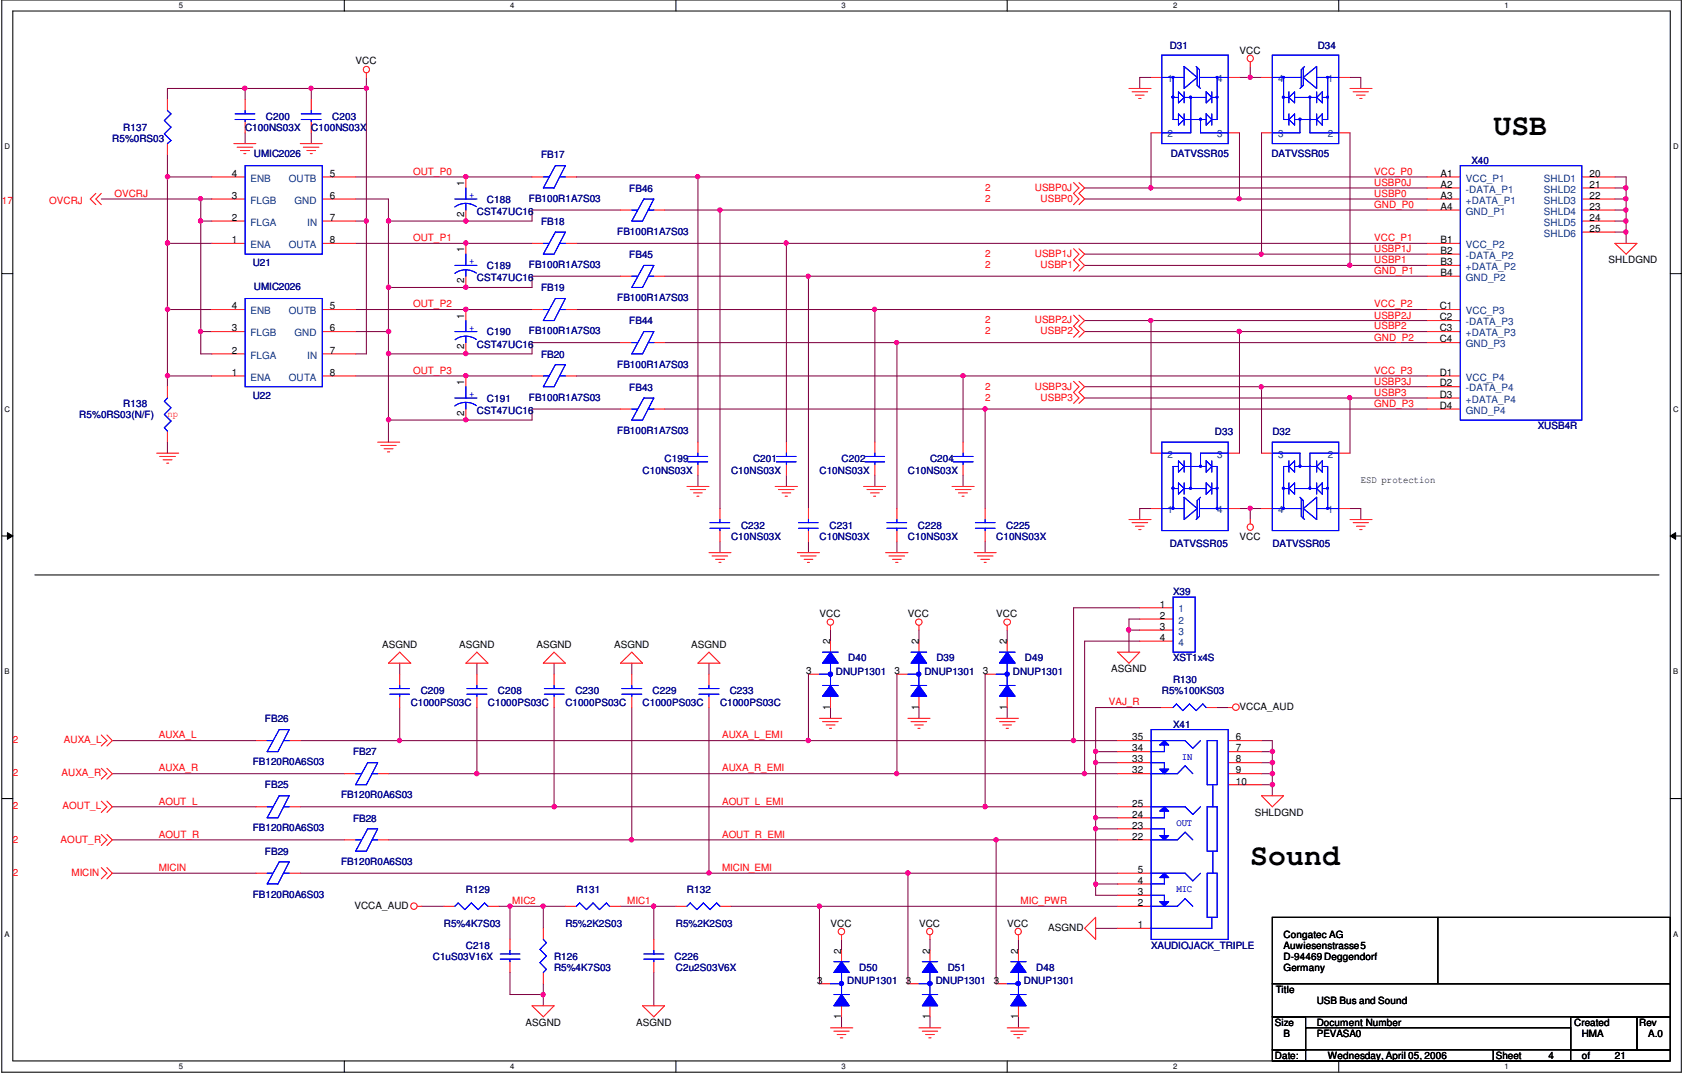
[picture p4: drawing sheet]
<svg xmlns="http://www.w3.org/2000/svg" width="278mm" height="177mm" viewBox="0 0 278 177" stroke-linecap="round" stroke-linejoin="round" font-family="sans-serif">
<defs><g id="words">
<g font-size="4.9">
<text x="246.5" y="22.4">USB</text>
<text x="206.4" y="142.8">Sound</text>
</g>
<g font-size="1.7">
<text x="58.7" y="10.6">VCC</text>
<text x="204.6" y="8.8">VCC</text>
<text x="38.3" y="29.2">4</text>
<text x="54.5" y="29.2">5</text>
<text x="237.8" y="29.2">A1</text>
<text x="262.4" y="29.2">20</text>
<text x="38.3" y="32.8">3</text>
<text x="54.5" y="32.8">6</text>
<text x="76.6" y="35.8" transform="rotate(-90 76.6 35.8)">2</text>
<text x="76.6" y="30.6" transform="rotate(-90 76.6 30.6)">1</text>
<text x="237.8" y="31">A2</text>
<text x="237.8" y="32.8">A3</text>
<text x="237.8" y="34.6">A4</text>
<text x="262.4" y="31">21</text>
<text x="262.4" y="32.8">22</text>
<text x="262.4" y="34.6">23</text>
<text x="38.3" y="40.1">1</text>
<text x="38.3" y="36.4">2</text>
<text x="54.5" y="40.1">8</text>
<text x="54.5" y="36.4">7</text>
<text x="76.6" y="41.6" transform="rotate(-90 76.6 41.6)">1</text>
<text x="237.8" y="40.1">B1</text>
<text x="237.8" y="41.9">B2</text>
<text x="262.4" y="36.4">24</text>
<text x="262.4" y="38.3">25</text>
<text x="76.6" y="46.7" transform="rotate(-90 76.6 46.7)">2</text>
<text x="237.8" y="43.8">B3</text>
<text x="237.8" y="45.6">B4</text>
<text x="265.6" y="43.5">SHLDGND</text>
<text x="38.3" y="51.1">4</text>
<text x="54.5" y="51.1">5</text>
<text x="76.6" y="52.6" transform="rotate(-90 76.6 52.6)">1</text>
<text x="237.7" y="51.1">C1</text>
<text x="237.7" y="52.9">C2</text>
<text x="38.3" y="58.4">2</text>
<text x="38.3" y="54.7">3</text>
<text x="54.5" y="58.4">7</text>
<text x="54.5" y="54.7">6</text>
<text x="76.6" y="57.7" transform="rotate(-90 76.6 57.7)">2</text>
<text x="237.7" y="54.7">C3</text>
<text x="237.7" y="56.5">C4</text>
<text x="38.3" y="62">1</text>
<text x="54.5" y="62">8</text>
<text x="76.6" y="63.5" transform="rotate(-90 76.6 63.5)">1</text>
<text x="237.7" y="62">D1</text>
<text x="237.7" y="63.8">D2</text>
<text x="237.7" y="65.7">D3</text>
<text x="76.6" y="68.6" transform="rotate(-90 76.6 68.6)">2</text>
<text x="237.7" y="67.5">D4</text>
<text x="224.7" y="79.8">ESD protection</text>
<text x="204.6" y="89.1">VCC</text>
<text x="135.3" y="101.9">VCC</text>
<text x="149.9" y="101.9">VCC</text>
<text x="164.5" y="101.9">VCC</text>
<text x="191.5" y="100.3">1</text>
<text x="63.1" y="107">ASGND</text>
<text x="75.8" y="107">ASGND</text>
<text x="88.6" y="107">ASGND</text>
<text x="101.4" y="107">ASGND</text>
<text x="114.1" y="107">ASGND</text>
<text x="137.1" y="106.4" transform="rotate(-90 137.1 106.4)">2</text>
<text x="151.7" y="106.4" transform="rotate(-90 151.7 106.4)">2</text>
<text x="166.2" y="106.4" transform="rotate(-90 166.2 106.4)">2</text>
<text x="191.5" y="102.2">2</text>
<text x="191.5" y="104">3</text>
<text x="191.5" y="105.8">4</text>
<text x="133.1" y="111.3">3</text>
<text x="147.7" y="111.3">3</text>
<text x="162.3" y="111.3">3</text>
<text x="183.5" y="111">ASGND</text>
<text x="137.1" y="117.1" transform="rotate(-90 137.1 117.1)">1</text>
<text x="151.7" y="117.1" transform="rotate(-90 151.7 117.1)">1</text>
<text x="166.2" y="117.1" transform="rotate(-90 166.2 117.1)">1</text>
<text x="204.6" y="117.2">VCCA_AUD</text>
<text x="186.9" y="125.9">33</text>
<text x="186.9" y="124">34</text>
<text x="186.9" y="122.2">35</text>
<text x="204" y="122.2">6</text>
<text x="204" y="124">7</text>
<text x="204" y="125.9">8</text>
<text x="186.9" y="127.7">32</text>
<text x="204" y="127.7">9</text>
<text x="204" y="129.5">10</text>
<text x="186.9" y="133.1">25</text>
<text x="186.9" y="136.8">23</text>
<text x="186.9" y="135">24</text>
<text x="207.1" y="134.7">SHLDGND</text>
<text x="186.9" y="138.6">22</text>
<text x="187.8" y="144.1">5</text>
<text x="187.8" y="145.9">4</text>
<text x="187.8" y="147.7">3</text>
<text x="187.8" y="149.6">2</text>
<text x="58.5" y="150">VCCA_AUD</text>
<text x="137.1" y="153">VCC</text>
<text x="151.7" y="153">VCC</text>
<text x="166.3" y="153">VCC</text>
<text x="173.1" y="153.7">ASGND</text>
<text x="187.8" y="153.2">1</text>
<text x="211.9" y="154.8">Congatec AG</text>
<text x="138.9" y="157.5" transform="rotate(-90 138.9 157.5)">2</text>
<text x="153.5" y="157.5" transform="rotate(-90 153.5 157.5)">2</text>
<text x="168.1" y="157.5" transform="rotate(-90 168.1 157.5)">2</text>
<text x="211.9" y="156.6">Auwiesenstrasse 5</text>
<text x="211.9" y="158.4">D-94469 Deggendorf</text>
<text x="211.9" y="160.3">Germany</text>
<text x="134.9" y="162.3">3</text>
<text x="149.5" y="162.3">3</text>
<text x="164.1" y="162.3">3</text>
<text x="210.6" y="163.9">Title</text>
<text x="217.4" y="165.7">USB Bus and Sound</text>
<text x="86.8" y="169.4">ASGND</text>
<text x="105" y="169.4">ASGND</text>
<text x="138.9" y="168.2" transform="rotate(-90 138.9 168.2)">1</text>
<text x="153.5" y="168.2" transform="rotate(-90 153.5 168.2)">1</text>
<text x="168.1" y="168.2" transform="rotate(-90 168.1 168.2)">1</text>
<text x="210.5" y="169.4">Size</text>
<text x="211.9" y="171.2">B</text>
<text x="217.4" y="169.4">Document Number</text>
<text x="217.4" y="171.2">PEVASA0</text>
<text x="259.9" y="169.4">Created</text>
<text x="261.2" y="171.2">HMA</text>
<text x="270.6" y="169.4">Rev</text>
<text x="272.1" y="171.2">A.0</text>
<text x="210.5" y="174.8">Date:</text>
<text x="219.2" y="174.8">Wednesday, April 05, 2006</text>
<text x="246.9" y="174.8">Sheet</text>
<text x="255.6" y="174.8">4</text>
<text x="261.2" y="174.8">of</text>
<text x="266.6" y="174.8">21</text>
</g>
<g font-size="1.7" fill="#000080">
<text x="193.1" y="8.1">D31</text>
<text x="217.5" y="8.1">D34</text>
<text x="18.5" y="23.5">R5%0RS03</text>
<text x="20.4" y="21.6">R137</text>
<text x="40.5" y="21.6">C100NS03X</text>
<text x="43.9" y="19.8">C200</text>
<text x="51.4" y="21.6">C100NS03X</text>
<text x="54.9" y="19.8">C203</text>
<text x="41.9" y="26">UMIC2026</text>
<text x="89.3" y="26.2">FB17</text>
<text x="193.3" y="26">DATVSSR05</text>
<text x="209.9" y="26">DATVSSR05</text>
<text x="242.9" y="27.1">X40</text>
<text x="78.7" y="35.5">CST47UC16</text>
<text x="80.4" y="33.4">C188</text>
<text x="87.3" y="33.3">FB100R1A7S03</text>
<text x="103.9" y="31.7">FB46</text>
<text x="89.3" y="37.1">FB18</text>
<text x="101.9" y="38.8">FB100R1A7S03</text>
<text x="41.7" y="43.9">U21</text>
<text x="41.9" y="47.9">UMIC2026</text>
<text x="78.7" y="46.4">CST47UC16</text>
<text x="80.4" y="44.4">C189</text>
<text x="87.3" y="44.2">FB100R1A7S03</text>
<text x="103.9" y="42.6">FB45</text>
<text x="89.3" y="48">FB19</text>
<text x="101.9" y="49.7">FB100R1A7S03</text>
<text x="103.9" y="53.5">FB44</text>
<text x="78.7" y="57.4">CST47UC16</text>
<text x="80.4" y="55.4">C190</text>
<text x="87.3" y="55.2">FB100R1A7S03</text>
<text x="89.3" y="59">FB20</text>
<text x="41.7" y="65.8">U22</text>
<text x="101.9" y="60.7">FB100R1A7S03</text>
<text x="103.9" y="64.5">FB43</text>
<text x="13.1" y="69">R5%0RS03(N/F)</text>
<text x="20.4" y="67.2">R138</text>
<text x="78.7" y="68.3">CST47UC16</text>
<text x="80.4" y="66.3">C191</text>
<text x="87.3" y="66.1">FB100R1A7S03</text>
<text x="101.9" y="71.6">FB100R1A7S03</text>
<text x="200.6" y="71.8">D33</text>
<text x="210.1" y="71.8">D32</text>
<text x="253.9" y="70.9">XUSB4R</text>
<text x="109.7" y="76.3">C199</text>
<text x="124.3" y="76.3">C201</text>
<text x="138.9" y="76.3">C202</text>
<text x="153.5" y="76.3">C204</text>
<text x="106.1" y="78.2">C10NS03X</text>
<text x="120.7" y="78.2">C10NS03X</text>
<text x="135.3" y="78.2">C10NS03X</text>
<text x="149.9" y="78.2">C10NS03X</text>
<text x="120.7" y="89.1">C10NS03X</text>
<text x="122.3" y="87.3">C232</text>
<text x="135.3" y="89.1">C10NS03X</text>
<text x="136.9" y="87.3">C231</text>
<text x="149.9" y="89.1">C10NS03X</text>
<text x="151.5" y="87.3">C228</text>
<text x="164.5" y="89.1">C10NS03X</text>
<text x="166.1" y="87.3">C225</text>
<text x="193.1" y="90.2">DATVSSR05</text>
<text x="210.1" y="90.2">DATVSSR05</text>
<text x="193.7" y="98.2">X39</text>
<text x="138" y="111.4">DNUP1301</text>
<text x="140" y="109.2">D40</text>
<text x="152.6" y="111.4">DNUP1301</text>
<text x="154.6" y="109.2">D39</text>
<text x="167.2" y="111.4">DNUP1301</text>
<text x="169.2" y="109.2">D49</text>
<text x="193.7" y="112.8">R130</text>
<text x="193.7" y="109.2">XST1x4S</text>
<text x="43.7" y="119.2">FB26</text>
<text x="67.8" y="116.5">C1000PS03C</text>
<text x="69.5" y="114.6">C209</text>
<text x="80.6" y="116.5">C1000PS03C</text>
<text x="82.2" y="114.6">C208</text>
<text x="93.3" y="116.5">C1000PS03C</text>
<text x="95" y="114.6">C230</text>
<text x="106.1" y="116.5">C1000PS03C</text>
<text x="107.7" y="114.6">C229</text>
<text x="118.9" y="116.5">C1000PS03C</text>
<text x="120.5" y="114.6">C233</text>
<text x="191.8" y="114.6">R5%100KS03</text>
<text x="58.3" y="124.7">FB27</text>
<text x="193.7" y="120.1">X41</text>
<text x="41.7" y="126.3">FB120R0A6S03</text>
<text x="43.7" y="130.1">FB25</text>
<text x="56.3" y="131.8">FB120R0A6S03</text>
<text x="41.7" y="137.2">FB120R0A6S03</text>
<text x="58.3" y="135.6">FB28</text>
<text x="43.7" y="141.1">FB29</text>
<text x="56.3" y="142.7">FB120R0A6S03</text>
<text x="41.7" y="148.2">FB120R0A6S03</text>
<text x="76.9" y="147.4">R129</text>
<text x="95.2" y="147.4">R131</text>
<text x="113.4" y="147.4">R132</text>
<text x="73.3" y="153">R5%4K7S03</text>
<text x="93.3" y="153">R5%2K2S03</text>
<text x="111.6" y="153">R5%2K2S03</text>
<text x="71.5" y="158.4">C1uS03V16X</text>
<text x="76.9" y="156.6">C218</text>
<text x="91.5" y="158.4">R126</text>
<text x="91.5" y="160.3">R5%4K7S03</text>
<text x="111.4" y="158.4">C226</text>
<text x="111.6" y="160.3">C2u2S03V6X</text>
<text x="141.9" y="160.3">D50</text>
<text x="156.5" y="160.3">D51</text>
<text x="171.1" y="160.3">D48</text>
<text x="190" y="156.6">XAUDIOJACK_TRIPLE</text>
<text x="139.9" y="162.4">DNUP1301</text>
<text x="154.5" y="162.4">DNUP1301</text>
<text x="169" y="162.4">DNUP1301</text>
</g>
<g font-size="1.7" fill="#004080">
<text x="192.7" y="13.5">1</text>
<text x="201" y="13.5">4</text>
<text x="211" y="13.5">4</text>
<text x="219.2" y="13.5">1</text>
<text x="192.7" y="22.7">2</text>
<text x="201" y="22.7">3</text>
<text x="211" y="22.7">3</text>
<text x="219.2" y="22.7">2</text>
<text x="41.4" y="30">ENB</text>
<text x="47.7" y="30">OUTB</text>
<text x="242" y="30">VCC_P1</text>
<text x="254.9" y="30">SHLD1</text>
<text x="41.4" y="33.6">FLGB</text>
<text x="48.6" y="33.6">GND</text>
<text x="242" y="31.8">-DATA_P1</text>
<text x="242" y="33.6">+DATA_P1</text>
<text x="242" y="35.4">GND_P1</text>
<text x="254.9" y="31.8">SHLD2</text>
<text x="254.9" y="33.6">SHLD3</text>
<text x="254.9" y="35.4">SHLD4</text>
<text x="41.4" y="40.9">ENA</text>
<text x="41.4" y="37.3">FLGA</text>
<text x="47.7" y="40.9">OUTA</text>
<text x="50.7" y="37.3">IN</text>
<text x="242" y="40.9">VCC_P2</text>
<text x="254.9" y="37.3">SHLD5</text>
<text x="254.9" y="39.1">SHLD6</text>
<text x="242" y="42.7">-DATA_P2</text>
<text x="242" y="44.6">+DATA_P2</text>
<text x="242" y="46.4">GND_P2</text>
<text x="41.4" y="51.9">ENB</text>
<text x="47.7" y="51.9">OUTB</text>
<text x="242" y="51.9">VCC_P3</text>
<text x="242" y="53.7">-DATA_P3</text>
<text x="41.4" y="59.2">FLGA</text>
<text x="41.4" y="55.5">FLGB</text>
<text x="48.6" y="55.5">GND</text>
<text x="50.7" y="59.2">IN</text>
<text x="242" y="55.5">+DATA_P3</text>
<text x="242" y="57.3">GND_P3</text>
<text x="41.4" y="62.8">ENA</text>
<text x="47.7" y="62.8">OUTA</text>
<text x="242" y="62.8">VCC_P4</text>
<text x="242" y="64.6">-DATA_P4</text>
<text x="242" y="66.5">+DATA_P4</text>
<text x="242" y="68.3">GND_P4</text>
<text x="192.7" y="75.6">2</text>
<text x="201" y="75.6">3</text>
<text x="211" y="75.6">3</text>
<text x="219.2" y="75.6">2</text>
<text x="192.7" y="84.7">1</text>
<text x="201" y="84.7">4</text>
<text x="211" y="84.7">4</text>
<text x="219.2" y="84.7">1</text>
<text x="194.6" y="101.1">1</text>
<text x="194.6" y="103">2</text>
<text x="194.6" y="104.8">3</text>
<text x="194.6" y="106.6">4</text>
</g>
<g font-size="1.7" fill="#f00">
<text x="68.2" y="28.8">OUT_P0</text>
<text x="226.9" y="28.8">VCC_P0</text>
<text x=".3" y="33.7">17</text>
<text x="8.1" y="33.7">OVCRJ</text>
<text x="18.9" y="32.5">OVCRJ</text>
<text x="162.6" y="31.5">2</text>
<text x="162.6" y="33.3">2</text>
<text x="170.9" y="31.5">USBP0J</text>
<text x="171.8" y="33.3">USBP0</text>
<text x="226.9" y="34.3">GND_P0</text>
<text x="226.9" y="32.5">USBP0</text>
<text x="226.9" y="30.7">USBP0J</text>
<text x="68.2" y="39.8">OUT_P1</text>
<text x="226.9" y="39.8">VCC_P1</text>
<text x="226.9" y="41.6">USBP1J</text>
<text x="162.6" y="42.4">2</text>
<text x="162.6" y="44.2">2</text>
<text x="170.9" y="42.4">USBP1J</text>
<text x="171.8" y="44.2">USBP1</text>
<text x="226.9" y="45.3">GND_P1</text>
<text x="226.9" y="43.4">USBP1</text>
<text x="68.2" y="50.7">OUT_P2</text>
<text x="162.6" y="53.3">2</text>
<text x="170.9" y="53.3">USBP2J</text>
<text x="226.9" y="50.7">VCC_P2</text>
<text x="226.9" y="52.6">USBP2J</text>
<text x="162.6" y="55.2">2</text>
<text x="171.8" y="55.2">USBP2</text>
<text x="226.9" y="56.2">GND_P2</text>
<text x="226.9" y="54.4">USBP2</text>
<text x="68.2" y="61.7">OUT_P3</text>
<text x="162.6" y="64.3">2</text>
<text x="170.9" y="64.3">USBP3J</text>
<text x="226.9" y="61.7">VCC_P3</text>
<text x="226.9" y="65.3">USBP3</text>
<text x="226.9" y="63.5">USBP3J</text>
<text x="27.6" y="68.8">np</text>
<text x="162.6" y="66.1">2</text>
<text x="171.8" y="66.1">USBP3</text>
<text x="226.9" y="67.2">GND_P3</text>
<text x="183" y="116.4">VAJ_R</text>
<text x="2.1" y="122.6">2</text>
<text x="10.5" y="122.6">AUXA_L</text>
<text x="26.2" y="121.9">AUXA_L</text>
<text x="119.2" y="121.9">AUXA_L_EMI</text>
<text x="2.1" y="128.1">2</text>
<text x="10.2" y="128.1">AUXA_R</text>
<text x="26.2" y="127.3">AUXA_R</text>
<text x="119.2" y="127.3">AUXA_R_EMI</text>
<text x="2.1" y="133.6">2</text>
<text x="10.3" y="133.6">AOUT_L</text>
<text x="26.2" y="132.8">AOUT_L</text>
<text x="119.2" y="132.8">AOUT_L_EMI</text>
<text x="2.1" y="139.1">2</text>
<text x="10" y="139.1">AOUT_R</text>
<text x="26.2" y="138.3">AOUT_R</text>
<text x="26.2" y="143.8">MICIN</text>
<text x="119.2" y="143.8">MICIN_EMI</text>
<text x="119.2" y="138.3">AOUT_R_EMI</text>
<text x="2.1" y="144.5">2</text>
<text x="11.8" y="144.5">MICIN</text>
<text x="84.6" y="149.3">MIC2</text>
<text x="103.5" y="149.3">MIC1</text>
<text x="168.5" y="149.3">MIC_PWR</text>
</g>
<g font-size="1.7" fill="#00f">
<text x="77.5" y="32.7">+</text>
<text x="77.5" y="43.6">+</text>
<text x="77.5" y="54.6">+</text>
<text x="77.5" y="65.6">+</text>
<text x="195.1" y="125.4">IN</text>
<text x="194.2" y="136.4">OUT</text>
<text x="194.2" y="147.3">MIC</text>
</g>
<g font-size="1.3">
<text x="29.5" y="1.4">5</text>
<text x="84.2" y="1.4">4</text>
<text x="138.9" y="1.4">3</text>
<text x="193.7" y="1.4">2</text>
<text x="248.4" y="1.4">1</text>
<text x=".8" y="24.6">D</text>
<text x="276.2" y="24.6">D</text>
<text x=".8" y="68">C</text>
<text x="276.2" y="68">C</text>
<text x=".8" y="111.3">B</text>
<text x="276.2" y="111.3">B</text>
<text x=".8" y="154.6">A</text>
<text x="276.2" y="154.6">A</text>
<text x="29.5" y="176.5">5</text>
<text x="84.2" y="176.5">4</text>
<text x="138.9" y="176.5">3</text>
<text x="193.7" y="176.5">2</text>
<text x="248.4" y="176.5">1</text>
</g>
</g></defs>
<g fill="none" stroke="#000" stroke-width=".17">
<path d="M.3 0h277.3v177h-277.3zM56.8 0v1.8M111.6 0v1.8M166.3 0v1.8M221 0v1.8M2.1 1.8h273.6v173.3h-273.6zM.3 45.2h1.8M275.7 45.2h1.9M.3 88.5h1.8M1.2 87.9l.9 .6-.9 .5zM275.7 88.5l.9-.6v1.1zM275.7 88.5h1.9"/>
<path d="M.3 131.8h1.8M275.7 131.8h1.9M56.8 175.1v1.9M111.6 175.1v1.9M166.3 175.1v1.9M221 175.1v1.9"/>
</g>
<path d="M1.2 87.9l.9 .6-.9 .5zM275.7 88.5l.9-.6v1.1z" fill="#000"/>
<path d="M266.6 36.5h1.9M266.6 34.7h1.9" fill="none" stroke="#800040" stroke-width=".17"/>
<circle cx="268.4" cy="34.7" r=".35" fill="#f0f"/>
<circle cx="268.4" cy="34.7" r=".35" fill="none" stroke="#f0f" stroke-width=".17"/>
<path d="M266.6 32.8h1.9M266.6 31h1.9M266.6 29.2h1.9M268.5 34.7v1.8" fill="none" stroke="#800040" stroke-width=".17"/>
<circle cx="268.4" cy="36.5" r=".36" fill="#f0f"/>
<circle cx="268.4" cy="36.5" r=".36" fill="none" stroke="#f0f" stroke-width=".17"/>
<path d="M76.9 51.1h10.9" fill="none" stroke="#800040" stroke-width=".17"/>
<circle cx="76.9" cy="51.1" r=".35" fill="#f0f"/>
<circle cx="76.9" cy="51.1" r=".35" fill="none" stroke="#f0f" stroke-width=".17"/>
<path d="M95.2 29.2h20M118.9 34.7h116.7M95.2 40.2h34.6M133.5 45.6h102.1M144.4 51.1h91.2M148.1 56.6h87.5M95.2 62.1h63.8M162.6 67.5h73" fill="none" stroke="#800040" stroke-width=".17"/>
<circle cx="162.6" cy="67.5" r=".35" fill="#f0f"/>
<circle cx="162.6" cy="67.5" r=".35" fill="none" stroke="#f0f" stroke-width=".17"/>
<path d="M76.9 29.2h10.9" fill="none" stroke="#800040" stroke-width=".17"/>
<circle cx="76.9" cy="29.2" r=".35" fill="#f0f"/>
<circle cx="76.9" cy="29.2" r=".35" fill="none" stroke="#f0f" stroke-width=".17"/>
<path d="M102.4 34.7h-14.6v1.8h-10.9" fill="none" stroke="#800040" stroke-width=".17"/>
<circle cx="76.9" cy="36.5" r=".36" fill="#f0f"/>
<circle cx="76.9" cy="36.5" r=".36" fill="none" stroke="#f0f" stroke-width=".17"/>
<path d="M102.4 45.6h-14.6v1.9h-10.9" fill="none" stroke="#800040" stroke-width=".17"/>
<circle cx="76.9" cy="47.4" r=".35" fill="#f0f"/>
<circle cx="76.9" cy="47.4" r=".35" fill="none" stroke="#f0f" stroke-width=".17"/>
<path d="M102.4 56.6h-14.6v1.8h-10.9" fill="none" stroke="#800040" stroke-width=".17"/>
<circle cx="76.9" cy="58.4" r=".36" fill="#f0f"/>
<circle cx="76.9" cy="58.4" r=".36" fill="none" stroke="#f0f" stroke-width=".17"/>
<path d="M58.7 29.2h18.2M58.7 51.1h18.2M58.7 62.1h18.2" fill="none" stroke="#800040" stroke-width=".17"/>
<circle cx="76.9" cy="62" r=".35" fill="#f0f"/>
<circle cx="76.9" cy="62" r=".35" fill="none" stroke="#f0f" stroke-width=".17"/>
<path d="M102.4 67.5h-14.6v1.8h-10.9" fill="none" stroke="#800040" stroke-width=".17"/>
<circle cx="76.9" cy="69.3" r=".35" fill="#f0f"/>
<circle cx="76.9" cy="69.3" r=".35" fill="none" stroke="#f0f" stroke-width=".17"/>
<path d="M51.4 14.6v1.8M60.5 14.6h-20v1.8" fill="none" stroke="#800040" stroke-width=".17"/>
<circle cx="51.3" cy="14.6" r=".35" fill="#f0f"/>
<circle cx="51.3" cy="14.6" r=".35" fill="none" stroke="#f0f" stroke-width=".17"/>
<path d="M60.5 12.8v1.8M268.5 32.8v1.9" fill="none" stroke="#800040" stroke-width=".17"/>
<circle cx="268.4" cy="32.8" r=".35" fill="#f0f"/>
<circle cx="268.4" cy="32.8" r=".35" fill="none" stroke="#f0f" stroke-width=".17"/>
<path d="M268.5 31v1.8" fill="none" stroke="#800040" stroke-width=".17"/>
<circle cx="268.4" cy="31" r=".35" fill="#f0f"/>
<circle cx="268.4" cy="31" r=".35" fill="none" stroke="#f0f" stroke-width=".17"/>
<path d="M64.1 36.5h12.8M268.5 29.2v1.8" fill="none" stroke="#800040" stroke-width=".17"/>
<circle cx="64.1" cy="36.5" r=".37" fill="#f0f"/>
<circle cx="64.1" cy="36.5" r=".37" fill="none" stroke="#f0f" stroke-width=".17"/>
<path d="M64.1 54.7v3.7" fill="none" stroke="#800040" stroke-width=".17"/>
<circle cx="64.1" cy="58.4" r=".37" fill="#f0f"/>
<circle cx="64.1" cy="58.4" r=".37" fill="none" stroke="#f0f" stroke-width=".17"/>
<path d="M64.1 58.4h12.8M64.1 69.3v3.7" fill="none" stroke="#800040" stroke-width=".17"/>
<circle cx="64.2" cy="69.3" r=".36" fill="#f0f"/>
<circle cx="64.2" cy="69.3" r=".36" fill="none" stroke="#f0f" stroke-width=".17"/>
<path d="M76.9 40.2h10.9M76.9 62.1h10.9" fill="none" stroke="#800040" stroke-width=".17"/>
<circle cx="76.9" cy="40.1" r=".36" fill="#f0f"/>
<circle cx="76.9" cy="40.1" r=".36" fill="none" stroke="#f0f" stroke-width=".17"/>
<path d="M27.6 14.6h12.9" fill="none" stroke="#800040" stroke-width=".17"/>
<circle cx="40.4" cy="14.6" r=".35" fill="#f0f"/>
<circle cx="40.4" cy="14.6" r=".35" fill="none" stroke="#f0f" stroke-width=".17"/>
<path d="M27.6 29.2v11" fill="none" stroke="#800040" stroke-width=".17"/>
<circle cx="27.7" cy="29.2" r=".35" fill="#f0f"/>
<circle cx="27.7" cy="29.2" r=".35" fill="none" stroke="#f0f" stroke-width=".17"/>
<path d="M27.6 29.2h7.4M35 40.2h-7.4v10.9h7.4" fill="none" stroke="#800040" stroke-width=".17"/>
<circle cx="27.7" cy="51.1" r=".35" fill="#f0f"/>
<circle cx="27.7" cy="51.1" r=".35" fill="none" stroke="#f0f" stroke-width=".17"/>
<circle cx="27.7" cy="40.1" r=".36" fill="#f0f"/>
<circle cx="27.7" cy="40.1" r=".36" fill="none" stroke="#f0f" stroke-width=".17"/>
<path d="M33.1 32.8h1.9M27.6 51.1v11h7.4" fill="none" stroke="#800040" stroke-width=".17"/>
<circle cx="33.1" cy="32.8" r=".35" fill="#f0f"/>
<circle cx="33.1" cy="32.8" r=".35" fill="none" stroke="#f0f" stroke-width=".17"/>
<path d="M16.7 32.8h16.4v21.9h1.9M33.1 36.5h1.9" fill="none" stroke="#800040" stroke-width=".17"/>
<circle cx="33.1" cy="54.7" r=".35" fill="#f0f"/>
<circle cx="33.1" cy="54.7" r=".35" fill="none" stroke="#f0f" stroke-width=".17"/>
<circle cx="33.1" cy="36.5" r=".35" fill="#f0f"/>
<circle cx="33.1" cy="36.5" r=".35" fill="none" stroke="#f0f" stroke-width=".17"/>
<path d="M115.2 29.2v43.8" fill="none" stroke="#800040" stroke-width=".17"/>
<circle cx="115.2" cy="29.2" r=".35" fill="#f0f"/>
<circle cx="115.2" cy="29.2" r=".35" fill="none" stroke="#f0f" stroke-width=".17"/>
<path d="M115.2 29.2h120.4M118.9 34.7v49.2" fill="none" stroke="#800040" stroke-width=".17"/>
<circle cx="118.9" cy="34.7" r=".35" fill="#f0f"/>
<circle cx="118.9" cy="34.7" r=".35" fill="none" stroke="#f0f" stroke-width=".17"/>
<path d="M109.7 34.7h9.2M129.8 40.2v32.8" fill="none" stroke="#800040" stroke-width=".17"/>
<circle cx="129.8" cy="40.1" r=".35" fill="#f0f"/>
<circle cx="129.8" cy="40.1" r=".35" fill="none" stroke="#f0f" stroke-width=".17"/>
<path d="M129.8 40.2h105.8M133.5 45.6v38.3" fill="none" stroke="#800040" stroke-width=".17"/>
<circle cx="133.4" cy="45.6" r=".35" fill="#f0f"/>
<circle cx="133.4" cy="45.6" r=".35" fill="none" stroke="#f0f" stroke-width=".17"/>
<path d="M109.7 45.6h23.8M144.4 51.1v21.9" fill="none" stroke="#800040" stroke-width=".17"/>
<circle cx="144.4" cy="51.1" r=".35" fill="#f0f"/>
<circle cx="144.4" cy="51.1" r=".35" fill="none" stroke="#f0f" stroke-width=".17"/>
<path d="M148.1 56.6v27.3" fill="none" stroke="#800040" stroke-width=".17"/>
<circle cx="148" cy="56.5" r=".34" fill="#f0f"/>
<circle cx="148" cy="56.5" r=".34" fill="none" stroke="#f0f" stroke-width=".17"/>
<path d="M109.7 56.6h38.4M159 62.1v10.9" fill="none" stroke="#800040" stroke-width=".17"/>
<circle cx="159" cy="62" r=".35" fill="#f0f"/>
<circle cx="159" cy="62" r=".35" fill="none" stroke="#f0f" stroke-width=".17"/>
<g fill="none" stroke="#800040" stroke-width=".17">
<path d="M64.1 36.5v11h12.8M33.1 54.7v3.7h1.9M58.7 40.2h18.2M64.1 58.4v10.9h12.8M95.2 51.1h49.2M109.7 67.5h52.9v16.4M115.2 78.4v1.9M129.8 78.4v1.9M144.4 78.4v1.9M159 62.1h76.6M159 78.4v1.9M118.9 89.4v1.8"/>
<path d="M133.5 89.4v1.8M148.1 89.4v1.8M162.6 89.4v1.8M18.5 138.6h38.3M18.5 133.2h23.7M177.2 122.3h7.3M179.1 127.7h5.4M180.9 153.2h3.6"/>
</g>
<circle cx="177.2" cy="122.2" r=".36" fill="#f0f"/>
<circle cx="177.2" cy="122.2" r=".36" fill="none" stroke="#f0f" stroke-width=".17"/>
<path d="M162.6 133.2h21.9" fill="none" stroke="#800040" stroke-width=".17"/>
<circle cx="162.6" cy="133.1" r=".36" fill="#f0f"/>
<circle cx="162.6" cy="133.1" r=".36" fill="none" stroke="#f0f" stroke-width=".17"/>
<path d="M164.5 138.6h20" fill="none" stroke="#800040" stroke-width=".17"/>
<circle cx="164.4" cy="138.6" r=".35" fill="#f0f"/>
<circle cx="164.4" cy="138.6" r=".35" fill="none" stroke="#f0f" stroke-width=".17"/>
<path d="M66 109.5v1.8M66 116.8v5.5h-16.4M78.7 109.5v1.8M78.7 116.8v10.9h-14.6M91.5 109.5v1.8M91.5 116.8v16.4h-41.9M104.3 109.5v1.8M104.3 116.8v21.8M117 109.5v1.8M18.5 144.1h23.7M149.9 144.1h34.6" fill="none" stroke="#800040" stroke-width=".17"/>
<circle cx="149.9" cy="144.1" r=".36" fill="#f0f"/>
<circle cx="149.9" cy="144.1" r=".36" fill="none" stroke="#f0f" stroke-width=".17"/>
<path d="M117 116.8v27.3h-67.4M180.9 116.8v7.3M200.9 116.8h1.9M64.1 138.6h40.2M184.5 145.9h-3.6v1.9h3.6" fill="none" stroke="#800040" stroke-width=".17"/>
<circle cx="180.9" cy="145.9" r=".35" fill="#f0f"/>
<circle cx="180.9" cy="145.9" r=".35" fill="none" stroke="#f0f" stroke-width=".17"/>
<path d="M184.5 135h-3.6v1.8h3.6" fill="none" stroke="#800040" stroke-width=".17"/>
<circle cx="180.9" cy="135" r=".35" fill="#f0f"/>
<circle cx="180.9" cy="135" r=".35" fill="none" stroke="#f0f" stroke-width=".17"/>
<path d="M184.5 125.9h-3.6v9.1" fill="none" stroke="#800040" stroke-width=".17"/>
<circle cx="180.9" cy="125.9" r=".36" fill="#f0f"/>
<circle cx="180.9" cy="125.9" r=".36" fill="none" stroke="#f0f" stroke-width=".17"/>
<path d="M180.9 124.1h3.6" fill="none" stroke="#800040" stroke-width=".17"/>
<circle cx="180.9" cy="124" r=".35" fill="#f0f"/>
<circle cx="180.9" cy="124" r=".35" fill="none" stroke="#f0f" stroke-width=".17"/>
<path d="M180.9 124.1v1.8" fill="none" stroke="#800040" stroke-width=".17"/>
<circle cx="180.9" cy="124" r=".35" fill="#f0f"/>
<circle cx="180.9" cy="124" r=".35" fill="none" stroke="#f0f" stroke-width=".17"/>
<path d="M135.3 149.6h49.2" fill="none" stroke="#800040" stroke-width=".17"/>
<circle cx="135.3" cy="149.6" r=".36" fill="#f0f"/>
<circle cx="135.3" cy="149.6" r=".36" fill="none" stroke="#f0f" stroke-width=".17"/>
<path d="M69.6 149.6h3.7M84.2 149.6h5.5" fill="none" stroke="#800040" stroke-width=".17"/>
<circle cx="84.2" cy="149.6" r=".35" fill="#f0f"/>
<circle cx="84.2" cy="149.6" r=".35" fill="none" stroke="#f0f" stroke-width=".17"/>
<path d="M89.7 149.6v3.6" fill="none" stroke="#800040" stroke-width=".17"/>
<circle cx="89.6" cy="149.6" r=".35" fill="#f0f"/>
<circle cx="89.6" cy="149.6" r=".35" fill="none" stroke="#f0f" stroke-width=".17"/>
<path d="M89.7 149.6h3.6M111.6 149.6h-3.7v5.5" fill="none" stroke="#800040" stroke-width=".17"/>
<circle cx="107.9" cy="149.6" r=".35" fill="#f0f"/>
<circle cx="107.9" cy="149.6" r=".35" fill="none" stroke="#f0f" stroke-width=".17"/>
<path d="M89.7 164.2v1.8M107.9 160.5v5.5" fill="none" stroke="#800040" stroke-width=".17"/>
<circle cx="89.6" cy="164.2" r=".35" fill="#f0f"/>
<circle cx="89.6" cy="164.2" r=".35" fill="none" stroke="#f0f" stroke-width=".17"/>
<path d="M190 12.8h-1.8v1.8M204.6 12.8h1.8M222.9 12.8h1.7v1.8M82.4 149.6h1.8v5.5M84.2 160.5v3.7h5.5v-1.8" fill="none" stroke="#800040" stroke-width=".17"/>
<circle cx="206.4" cy="12.8" r=".36" fill="#f0f"/>
<circle cx="206.4" cy="12.8" r=".36" fill="none" stroke="#f0f" stroke-width=".17"/>
<path d="M206.4 11v1.8h1.9M190 83.9h-1.8v1.9M204.6 83.9h1.8M222.9 83.9h1.7v1.9" fill="none" stroke="#800040" stroke-width=".17"/>
<circle cx="206.4" cy="83.9" r=".35" fill="#f0f"/>
<circle cx="206.4" cy="83.9" r=".35" fill="none" stroke="#f0f" stroke-width=".17"/>
<path d="M208.3 83.9h-1.9v1.9M180.9 116.8h10.9M180.9 136.8v9.1" fill="none" stroke="#800040" stroke-width=".17"/>
<circle cx="180.9" cy="136.8" r=".36" fill="#f0f"/>
<circle cx="180.9" cy="136.8" r=".36" fill="none" stroke="#f0f" stroke-width=".17"/>
<path d="M133.5 111.3v11h-67.5M102.4 149.6h5.5" fill="none" stroke="#800040" stroke-width=".17"/>
<circle cx="65.9" cy="122.2" r=".35" fill="#f0f"/>
<circle cx="65.9" cy="122.2" r=".35" fill="none" stroke="#f0f" stroke-width=".17"/>
<path d="M148.1 111.3v16.4h-69.4" fill="none" stroke="#800040" stroke-width=".17"/>
<circle cx="78.7" cy="127.7" r=".36" fill="#f0f"/>
<circle cx="78.7" cy="127.7" r=".36" fill="none" stroke="#f0f" stroke-width=".17"/>
<path d="M162.6 111.3v21.9h-71.1" fill="none" stroke="#800040" stroke-width=".17"/>
<circle cx="91.5" cy="133.1" r=".36" fill="#f0f"/>
<circle cx="91.5" cy="133.1" r=".36" fill="none" stroke="#f0f" stroke-width=".17"/>
<path d="M117 144.1h32.9v18.3" fill="none" stroke="#800040" stroke-width=".17"/>
<circle cx="117" cy="144.1" r=".35" fill="#f0f"/>
<circle cx="117" cy="144.1" r=".35" fill="none" stroke="#f0f" stroke-width=".17"/>
<path d="M104.3 138.6h60.2v23.8" fill="none" stroke="#800040" stroke-width=".17"/>
<circle cx="104.3" cy="138.6" r=".35" fill="#f0f"/>
<circle cx="104.3" cy="138.6" r=".35" fill="none" stroke="#f0f" stroke-width=".17"/>
<g fill="none" stroke="#800040" stroke-width=".17">
<path d="M137.1 104v1.8M137.1 116.8v1.8M151.7 104v1.8M151.7 116.8v1.8M166.3 104v1.8M166.3 116.8v1.8M188.2 105.8h-9.1v21.9M120.7 149.6h14.6v12.8M138.9 155.1v1.8M153.5 155.1v1.8M168.1 155.1v1.8M138.9 167.8v1.9"/>
<path d="M153.5 167.8v1.9M168.1 167.8v1.9"/>
</g>
<circle cx="179" cy="127.7" r=".35" fill="#f0f"/>
<circle cx="179" cy="127.7" r=".35" fill="none" stroke="#f0f" stroke-width=".17"/>
<path d="M148.1 127.7h31" fill="none" stroke="#800040" stroke-width=".17"/>
<circle cx="148" cy="127.7" r=".35" fill="#f0f"/>
<circle cx="148" cy="127.7" r=".35" fill="none" stroke="#f0f" stroke-width=".17"/>
<path d="M188.2 100.3h-11v22h-43.7" fill="none" stroke="#800040" stroke-width=".17"/>
<circle cx="133.4" cy="122.2" r=".35" fill="#f0f"/>
<circle cx="133.4" cy="122.2" r=".35" fill="none" stroke="#f0f" stroke-width=".17"/>
<path d="M186.4 102.2h1.8M188.2 104h-1.8v3.6" fill="none" stroke="#800040" stroke-width=".17"/>
<circle cx="186.3" cy="104" r=".36" fill="#f0f"/>
<circle cx="186.3" cy="104" r=".36" fill="none" stroke="#f0f" stroke-width=".17"/>
<path d="M208.3 42h27.3M186.4 102.2v1.8" fill="none" stroke="#800040" stroke-width=".17"/>
<circle cx="208.2" cy="41.9" r=".34" fill="#f0f"/>
<circle cx="208.2" cy="41.9" r=".34" fill="none" stroke="#f0f" stroke-width=".17"/>
<path d="M204.6 54.7h31" fill="none" stroke="#800040" stroke-width=".17"/>
<circle cx="204.6" cy="54.7" r=".36" fill="#f0f"/>
<circle cx="204.6" cy="54.7" r=".36" fill="none" stroke="#f0f" stroke-width=".17"/>
<path d="M190 52.9h45.6" fill="none" stroke="#800040" stroke-width=".17"/>
<circle cx="190" cy="52.9" r=".34" fill="#f0f"/>
<circle cx="190" cy="52.9" r=".34" fill="none" stroke="#f0f" stroke-width=".17"/>
<path d="M222.9 65.7h12.7" fill="none" stroke="#800040" stroke-width=".17"/>
<circle cx="222.8" cy="65.7" r=".35" fill="#f0f"/>
<circle cx="222.8" cy="65.7" r=".35" fill="none" stroke="#f0f" stroke-width=".17"/>
<path d="M208.3 63.8h27.3" fill="none" stroke="#800040" stroke-width=".17"/>
<circle cx="208.2" cy="63.9" r=".35" fill="#f0f"/>
<circle cx="208.2" cy="63.9" r=".35" fill="none" stroke="#f0f" stroke-width=".17"/>
<path d="M204.6 32.8h31" fill="none" stroke="#800040" stroke-width=".17"/>
<circle cx="204.6" cy="32.8" r=".35" fill="#f0f"/>
<circle cx="204.6" cy="32.8" r=".35" fill="none" stroke="#f0f" stroke-width=".17"/>
<path d="M190 31h45.6" fill="none" stroke="#800040" stroke-width=".17"/>
<circle cx="190" cy="31" r=".35" fill="#f0f"/>
<circle cx="190" cy="31" r=".35" fill="none" stroke="#f0f" stroke-width=".17"/>
<path d="M222.9 43.8h12.7" fill="none" stroke="#800040" stroke-width=".17"/>
<circle cx="222.8" cy="43.8" r=".35" fill="#f0f"/>
<circle cx="222.8" cy="43.8" r=".35" fill="none" stroke="#f0f" stroke-width=".17"/>
<g fill="none" stroke="#800040" stroke-width=".17">
<path d="M40.5 21.9v1.8M51.4 21.9v1.8M190 21.9v9.1h-10.9M204.6 21.9v10.9h-25.5M208.3 21.9v20.1h-29.2M222.9 21.9v21.9h-43.8M266.6 38.3h1.9v1.9M179.1 52.9h10.9v21.9M179.1 54.7h25.5v20.1M179.1 63.8h29.2v11M179.1 65.7h43.8v9.1M18.5 127.7h38.3"/>
<path d="M18.5 122.3h23.7"/>
</g>
<circle cx="268.4" cy="38.3" r=".35" fill="#f0f"/>
<circle cx="268.4" cy="38.3" r=".35" fill="none" stroke="#f0f" stroke-width=".17"/>
<path d="M268.5 36.5v1.8M208.3 122.3h1.7v1.8h-1.7" fill="none" stroke="#800040" stroke-width=".17"/>
<circle cx="210.1" cy="124" r=".36" fill="#f0f"/>
<circle cx="210.1" cy="124" r=".36" fill="none" stroke="#f0f" stroke-width=".17"/>
<path d="M210 124.1v1.8h-1.7" fill="none" stroke="#800040" stroke-width=".17"/>
<circle cx="210.1" cy="125.9" r=".37" fill="#f0f"/>
<circle cx="210.1" cy="125.9" r=".37" fill="none" stroke="#f0f" stroke-width=".17"/>
<path d="M210 125.9v1.8h-1.7" fill="none" stroke="#800040" stroke-width=".17"/>
<circle cx="210.1" cy="127.7" r=".36" fill="#f0f"/>
<circle cx="210.1" cy="127.7" r=".36" fill="none" stroke="#f0f" stroke-width=".17"/>
<path d="M210 127.7v1.8h-1.7" fill="none" stroke="#800040" stroke-width=".17"/>
<circle cx="210.1" cy="129.5" r=".37" fill="#f0f"/>
<circle cx="210.1" cy="129.5" r=".37" fill="none" stroke="#f0f" stroke-width=".17"/>
<path d="M58.7 32.8h5.4v3.7M58.7 54.7h5.4M210 129.5v1.9" fill="none" stroke="#800040" stroke-width=".17"/>
<circle cx="64.1" cy="54.7" r=".37" fill="#f0f"/>
<circle cx="64.1" cy="54.7" r=".37" fill="none" stroke="#f0f" stroke-width=".17"/>
<path d="M64.1 47.5v7.2" fill="none" stroke="#800040" stroke-width=".17"/>
<circle cx="64.1" cy="47.4" r=".36" fill="#f0f"/>
<circle cx="64.1" cy="47.4" r=".36" fill="none" stroke="#f0f" stroke-width=".17"/>
<path d="M60.5 14.6v21.9" fill="none" stroke="#800040" stroke-width=".17"/>
<circle cx="60.5" cy="14.6" r=".36" fill="#f0f"/>
<circle cx="60.5" cy="14.6" r=".36" fill="none" stroke="#f0f" stroke-width=".17"/>
<circle cx="60.5" cy="36.5" r=".36" fill="#f0f"/>
<circle cx="60.5" cy="36.5" r=".36" fill="none" stroke="#f0f" stroke-width=".17"/>
<path d="M58.7 36.5h1.8v21.9h-1.8M27.6 62.1v1.7" fill="none" stroke="#800040" stroke-width=".17"/>
<circle cx="27.7" cy="62" r=".35" fill="#f0f"/>
<circle cx="27.7" cy="62" r=".35" fill="none" stroke="#f0f" stroke-width=".17"/>
<path d="M27.6 14.6v1.8M27.6 25.6v3.6M27.6 73v1.8" fill="none" stroke="#800040" stroke-width=".17"/>
<g fill="none" stroke="#f00" stroke-width=".17">
<path d="M60.5 12v.8M186.4 14.6h3.6M186.9 15.2h2.6M187.4 15.7h1.5M188 16.3h.4M206.4 10.2v.8M222.9 14.6h3.6M223.4 15.2h2.5M223.9 15.7h1.5M224.5 16.3h.4M15.8 31.9l-.9 .9 .9 1M16.7 31.9l-.9 .9 .9 1"/>
<path d="M38.6 23.7h3.6M39.2 24.3h2.5M39.7 24.8h1.5M40.3 25.4h.3M49.6 23.7h3.6M50.1 24.3h2.6M50.7 24.8h1.4M51.2 25.4h.4M177.2 30.1l.9 .9-.9 .9 .9 .9-.9 1M178.1 30.1l1 .9-1 .9 1 .9-1 1M177.2 41.1l.9 .9-.9 .9 .9 .9-.9 .9M177.2 52l.9 .9-.9 .9 .9 .9-.9 1"/>
<path d="M178.1 41.1l1 .9-1 .9 1 .9-1 .9M178.1 52l1 .9-1 .9 1 .9-1 1M266.6 40.2h3.6l-1.7 1.8zM25.9 74.8h3.6M26.4 75.4h2.6M26.9 75.9h1.5M27.5 76.5h.4M62.4 73h3.6M62.9 73.5h2.5M63.4 74.1h1.5M64 74.6h.3M177.2 62.9l.9 .9-.9 1 .9 .9-.9 .9"/>
<path d="M178.1 62.9l1 .9-1 1 1 .9-1 .9M113.4 80.3h3.6M114 80.8h2.5M114.5 81.4h1.4M115.1 81.9h.3M117 91.2h3.7M117.6 91.8h2.5M118.1 92.3h1.5M118.7 92.8h.3M128 80.3h3.6M128.5 80.8h2.6M129.1 81.4h1.4"/>
<path d="M129.6 81.9h.4M131.6 91.2h3.7M132.2 91.8h2.5M132.7 92.3h1.5M133.3 92.8h.3M142.6 80.3h3.6M143.1 80.8h2.6M143.7 81.4h1.5M144.2 81.9h.4M146.2 91.2h3.7M146.8 91.8h2.5M147.4 92.3h1.4"/>
<path d="M147.9 92.8h.3M157.2 80.3h3.6M157.7 80.8h2.6M158.2 81.4h1.5M158.8 81.9h.4M160.8 91.2h3.7M161.4 91.8h2.5M161.9 92.3h1.5M162.5 92.8h.3M186.4 85.8h3.6M186.9 86.3h2.6M187.4 86.9h1.5"/>
<path d="M188 87.4h.4M206.4 85.8v.7M222.9 85.8h3.6M223.4 86.3h2.5M223.9 86.9h1.5M224.5 87.4h.4M64.1 109.5l1.9-1.9 1.8 1.9zM66 111.3v1.9M66 114.9v1.9M78.7 107.6l1.9 1.9h-3.7zM91.5 107.6l1.8 1.9h-3.6zM102.4 109.5l1.9-1.9 1.8 1.9z"/>
<path d="M117 107.6l1.9 1.9h-3.7zM135.3 118.6h3.6M135.8 119.1h2.6M136.4 119.7h1.5M137.1 103.2v.8M149.9 118.6h3.6M150.4 119.1h2.6M151 119.7h1.4M151.7 103.2v.8M164.5 118.6h3.6M165 119.1h2.6M165.6 119.7h1.4"/>
<path d="M166.3 103.2v.8M184.5 107.6h3.7l-1.8 1.9zM202.8 116.8h.7M16.7 137.7l.9 .9-.9 1M16.7 132.2l.9 1-.9 .9M16.7 126.8l.9 .9-.9 .9M16.7 121.3l.9 1-.9 .8M17.6 137.7l.9 .9-.9 1M17.6 132.2l.9 1-.9 .9M17.6 126.8l.9 .9-.9 .9M17.6 121.3l.9 1-.9 .8M136.9 120.2h.4"/>
<path d="M151.5 120.2h.4M166.1 120.2h.4M208.3 131.4h3.6l-1.9 1.8zM16.7 143.2l.9 .9-.9 1M17.6 143.2l.9 .9-.9 1M68.9 149.6h.7M107.9 155.1v1.8M107.9 158.7v1.8M138.9 154.3v.8M153.5 154.3v.8M168.1 154.3v.8M168.1 156.9v1.8"/>
<path d="M180.9 151.4v3.7l-1.8-1.9zM87.8 166h3.7l-1.8 1.8zM106.1 166h3.6l-1.8 1.8zM137.1 169.7h3.7M137.7 170.2h2.5M138.2 170.8h1.4M138.7 171.3h.4M151.7 169.7h3.6M152.3 170.2h2.5M152.8 170.8h1.5M153.3 171.3h.4M164.5 162.4h1.8"/>
<path d="M166.3 169.7h3.6M166.9 170.2h2.5M167.4 170.8h1.5M167.9 171.3h.4M168.1 166v1.8"/>
<circle cx="60.5" cy="11.5" r=".52"/>
<circle cx="206.4" cy="9.6" r=".53"/>
<circle cx="206.4" cy="87" r=".52"/>
<circle cx="137.1" cy="102.7" r=".52"/>
<circle cx="151.7" cy="102.7" r=".52"/>
<circle cx="166.3" cy="102.7" r=".54"/>
<circle cx="204" cy="116.7" r=".54"/>
<circle cx="68.3" cy="149.6" r=".54"/>
<circle cx="138.9" cy="153.8" r=".53"/>
<circle cx="153.5" cy="153.8" r=".53"/>
<circle cx="168.1" cy="153.8" r=".53"/>
</g>
<path d="M5.8 94.9h268.1M210 151.4h65.7v11h-65.7zM237.4 151.4v11M210 162.4h65.7v5.4h-65.7zM210 167.8h5.5v5.5h-5.5zM210 173.3h36.5v1.8h-36.5zM215.5 169.7h43.8v5.4h-43.8zM246.5 173.3h29.2v1.8h-29.2zM259.3 167.8h10.9v5.5h-10.9zM270.2 167.8h5.5v5.5h-5.5z" fill="none" stroke="#000" stroke-width=".17"/>
<path d="M64.3 113.7h3.3M64.3 114.6h3.3M66 113.2v.5M66 114.6v.3M106.3 157.5h3.3M106.3 158.3h3.3M107.9 156.9v.6M107.9 158.3v.4" fill="none" stroke="#00f" stroke-width=".17"/>
<path d="M168.1 158.7l1.3 1.8h-2.5z" fill="#00f"/>
<path d="M166.9 158.7h2.5M168.1 158.7l1.3 1.8h-2.5zM166.3 162.4h1.8M168.1 160.5v3.7" fill="none" stroke="#00f" stroke-width=".17"/>
<path d="M168.1 164.2l1.3 1.8h-2.5z" fill="#00f"/>
<path d="M166.9 164.2h2.5M168.1 164.2l1.3 1.8h-2.5z" fill="none" stroke="#00f" stroke-width=".17"/>
<circle cx="168.1" cy="162.3" r=".35" fill="#00f"/>
<circle cx="168.1" cy="162.3" r=".35" fill="none" stroke="#00f" stroke-width=".17"/>
<path d="M168.1 158.7l1.3 1.8h-2.5z" fill="#00f"/>
<path d="M166.9 158.7h2.5M168.1 158.7l1.3 1.8h-2.5zM166.3 162.4h1.8M168.1 160.5v3.7" fill="none" stroke="#00f" stroke-width=".17"/>
<path d="M168.1 164.2l1.3 1.8h-2.5z" fill="#00f"/>
<path d="M166.9 164.2h2.5M168.1 164.2l1.3 1.8h-2.5z" fill="none" stroke="#00f" stroke-width=".17"/>
<circle cx="168.1" cy="162.3" r=".35" fill="#00f"/>
<g fill="none" stroke="#00f" stroke-width=".17">
<path d="M191.8 74.8h4.8v5.8M194.6 76.1l.9 .9-.9 .9zM194.6 79.7l.9 .9-.9 1zM194.6 77h-.9v6.9M195.5 76.1v1.8M195.5 79.7v1.9M195.5 77h3.6M199.1 76.1l1 .9-1 .9zM199.1 79.7l1 .9-1 1zM200.1 76.1v1.8M200.1 79.7v1.9M200.1 77h.8v6.9"/>
<path d="M202.8 74.8h-4.6v2.2M191.8 83.9h3.7M193.7 80.6h.9M195.5 82.1l2.1 1.8-2.1 1.9zM195.5 80.6h3.6M198 82.3v2.9l-.5 .6M198 83.9h4.8M198.2 82.1l-.6 .5v3M200.1 80.6h.8M82.6 157.5h3.2M82.6 158.3h3.2M84.2 156.9v.6"/>
<path d="M84.2 158.3v.4"/>
<circle cx="168.1" cy="162.3" r=".35"/>
</g>
<path d="M190 74.8h1.8M202.8 74.8h1.8M190 83.9h1.8M202.8 83.9h1.8M84.2 155.1v1.8M84.2 158.7v1.8" fill="none" stroke="#f00" stroke-width=".17"/>
<path d="M193.5 83.8h.3v.2h-.3z" fill-rule="evenodd" fill="#00f"/>
<path d="M193.5 83.8h.3v.2h-.3z" fill="none" stroke="#00f" stroke-width=".17"/>
<path d="M200.8 83.8h.2v.2h-.2z" fill-rule="evenodd" fill="#00f"/>
<path d="M200.8 83.8h.2v.2h-.2z" fill="none" stroke="#00f" stroke-width=".17"/>
<path d="M196.4 80.5h.3v.2h-.3z" fill-rule="evenodd" fill="#00f"/>
<path d="M196.4 80.5h.3v.2h-.3z" fill="none" stroke="#00f" stroke-width=".17"/>
<path d="M193.5 80.5h.3v.2h-.3z" fill-rule="evenodd" fill="#00f"/>
<path d="M193.5 80.5h.3v.2h-.3z" fill="none" stroke="#00f" stroke-width=".17"/>
<path d="M200.8 80.5h.2v.2h-.2z" fill-rule="evenodd" fill="#00f"/>
<path d="M200.8 80.5h.2v.2h-.2z" fill="none" stroke="#00f" stroke-width=".17"/>
<path d="M198.1 76.8h.2v.3h-.2z" fill-rule="evenodd" fill="#00f"/>
<g fill="none" stroke="#00f" stroke-width=".17">
<path d="M191.8 73h11v14.6h-11zM191.8 74.8h4.8v5.8M194.6 76.1l.9 .9-.9 .9zM194.6 79.7l.9 .9-.9 1zM194.6 77h-.9v6.9M195.5 76.1v1.8M195.5 79.7v1.9M195.5 77h3.6M198.1 76.8h.2v.3h-.2zM199.1 76.1l1 .9-1 .9zM199.1 79.7l1 .9-1 1zM200.1 76.1v1.8"/>
<path d="M200.1 79.7v1.9M200.1 77h.8v6.9M202.8 74.8h-4.6v2.2M191.8 83.9h3.7M193.7 80.6h.9M195.5 82.1l2.1 1.8-2.1 1.9zM195.5 80.6h3.6M198 82.3v2.9l-.5 .6M198 83.9h4.8M198.2 82.1l-.6 .5v3M200.1 80.6h.8"/>
</g>
<path d="M193.5 83.8h.3v.2h-.3z" fill-rule="evenodd" fill="#00f"/>
<path d="M193.5 83.8h.3v.2h-.3z" fill="none" stroke="#00f" stroke-width=".17"/>
<path d="M200.8 83.8h.2v.2h-.2z" fill-rule="evenodd" fill="#00f"/>
<path d="M200.8 83.8h.2v.2h-.2z" fill="none" stroke="#00f" stroke-width=".17"/>
<path d="M196.4 80.5h.3v.2h-.3z" fill-rule="evenodd" fill="#00f"/>
<path d="M196.4 80.5h.3v.2h-.3z" fill="none" stroke="#00f" stroke-width=".17"/>
<path d="M193.5 80.5h.3v.2h-.3z" fill-rule="evenodd" fill="#00f"/>
<path d="M193.5 80.5h.3v.2h-.3z" fill="none" stroke="#00f" stroke-width=".17"/>
<path d="M200.8 80.5h.2v.2h-.2z" fill-rule="evenodd" fill="#00f"/>
<path d="M200.8 80.5h.2v.2h-.2z" fill="none" stroke="#00f" stroke-width=".17"/>
<path d="M198.1 76.8h.2v.3h-.2z" fill-rule="evenodd" fill="#00f"/>
<g fill="none" stroke="#00f" stroke-width=".17">
<path d="M91.7 38.3h1.6l-1.8 3.7h-1.8zM104.3 34.7h.9M106.3 32.8h1.6l-1.8 3.7h-1.8zM107 34.7h.9M75.1 54.7h3.6M76.9 55.5l1.1 .2 .6 .3M76.9 55.5l-1.1 .2-.7 .4M76.9 52.9v1.8M76.9 55.5v1.1M89.7 40.2h.9M92.4 40.2h.9M104.3 45.6h.9"/>
<path d="M106.3 43.8h1.6l-1.8 3.7h-1.8zM107 45.6h.9M142.8 75.4h3.2M142.8 76.2h3.2M144.4 74.8v.6M144.4 76.2v.5M157.4 75.4h3.2M157.4 76.2h3.2M159 74.8v.6M159 76.2v.5M191.8 73h11v14.6h-11zM198.1 76.8h.2v.3h-.2z"/>
<path d="M210 74.8h4.6v2.2M212.8 77l.9-.9v1.8zM212.8 76.1v1.8M212.8 79.7v1.9M212.8 77h-.9v6.9M213.7 77h3.7M217.4 76.1v1.8M217.4 79.7v1.9M217.4 77l.9-.9v1.8zM218.3 77h.9v6.9M221 74.8h-4.7v5.8M117.2 86.3h3.3"/>
<path d="M117.2 87.2h3.3M118.9 85.8v.5M118.9 87.2v.4M146.4 86.3h3.3M146.4 87.2h3.3M148.1 85.8v.5M148.1 87.2v.4M210 83.9h4.8M211.9 80.6h.9M212.8 80.6l.9-.9v1.9zM213.7 80.6h3.7M214.6 82.1l.6 .5v3"/>
<path d="M214.8 82.3v2.9l.6 .6M215.2 83.9l2.2-1.8v3.7zM217.4 83.9h3.6M217.4 80.6l.9-.9v1.9zM218.3 80.6h.9M95.2 149.6l.5-.6 1.1 1.2 1.1-1.2 1.1 1.2 1.1-1.2 .5 .6"/>
</g>
<g fill="none" stroke="#f00" stroke-width=".17">
<path d="M102.4 34.7h1.9M107.9 34.7h1.8M76.9 51.1v1.8M76.9 56.6v1.8M87.8 40.2h1.9M93.3 40.2h1.9M102.4 45.6h1.9M107.9 45.6h1.8M144.4 73v1.8M144.4 76.7v1.7M159 73v1.8M159 76.7v1.7"/>
<path d="M208.3 74.8h1.7M221 74.8h1.9M118.9 83.9v1.9M118.9 87.6v1.8M148.1 83.9v1.9M148.1 87.6v1.8M208.3 83.9h1.7M221 83.9h1.9M93.3 149.6h1.9M100.6 149.6h1.8"/>
</g>
<path d="M219.1 83.8h.2l-.1 .3-.1-.1z" fill-rule="evenodd" fill="#00f"/>
<path d="M219.1 83.8h.2l-.1 .3-.1-.1z" fill="none" stroke="#00f" stroke-width=".17"/>
<path d="M211.7 83.8h.3v.2h-.3z" fill-rule="evenodd" fill="#00f"/>
<path d="M211.7 83.8h.3v.2h-.3z" fill="none" stroke="#00f" stroke-width=".17"/>
<path d="M216.1 80.5h.2v.3l-.2-.1z" fill-rule="evenodd" fill="#00f"/>
<path d="M216.1 80.5h.2v.3l-.2-.1z" fill="none" stroke="#00f" stroke-width=".17"/>
<path d="M219.1 80.5h.2l-.1 .3-.1-.1z" fill-rule="evenodd" fill="#00f"/>
<path d="M219.1 80.5h.2l-.1 .3-.1-.1z" fill="none" stroke="#00f" stroke-width=".17"/>
<path d="M211.7 80.5h.3v.2h-.3z" fill-rule="evenodd" fill="#00f"/>
<path d="M211.7 80.5h.3v.2h-.3z" fill="none" stroke="#00f" stroke-width=".17"/>
<path d="M214.5 76.8h.2v.3h-.2z" fill-rule="evenodd" fill="#00f"/>
<g fill="none" stroke="#00f" stroke-width=".17">
<path d="M210 73h11v14.6h-11zM210 74.8h4.6v2.2M212.8 77l.9-.9v1.8zM212.8 76.1v1.8M212.8 79.7v1.9M212.8 77h-.9v6.9M213.7 77h3.7M214.5 76.8h.2v.3h-.2zM217.4 76.1v1.8M217.4 79.7v1.9M217.4 77l.9-.9v1.8zM218.3 77h.9v6.9"/>
<path d="M221 74.8h-4.7v5.8M210 83.9h4.8M211.9 80.6h.9M212.8 80.6l.9-.9v1.9zM213.7 80.6h3.7M214.6 82.1l.6 .5v3M214.8 82.3v2.9l.6 .6M215.2 83.9l2.2-1.8v3.7zM217.4 83.9h3.6M217.4 80.6l.9-.9v1.9zM218.3 80.6h.9"/>
</g>
<path d="M219.1 83.8h.2l-.1 .3-.1-.1z" fill-rule="evenodd" fill="#00f"/>
<path d="M219.1 83.8h.2l-.1 .3-.1-.1z" fill="none" stroke="#00f" stroke-width=".17"/>
<path d="M211.7 83.8h.3v.2h-.3z" fill-rule="evenodd" fill="#00f"/>
<path d="M211.7 83.8h.3v.2h-.3z" fill="none" stroke="#00f" stroke-width=".17"/>
<path d="M216.1 80.5h.2v.3l-.2-.1z" fill-rule="evenodd" fill="#00f"/>
<path d="M216.1 80.5h.2v.3l-.2-.1z" fill="none" stroke="#00f" stroke-width=".17"/>
<path d="M219.1 80.5h.2l-.1 .3-.1-.1z" fill-rule="evenodd" fill="#00f"/>
<path d="M219.1 80.5h.2l-.1 .3-.1-.1z" fill="none" stroke="#00f" stroke-width=".17"/>
<path d="M211.7 80.5h.3v.2h-.3z" fill-rule="evenodd" fill="#00f"/>
<path d="M211.7 80.5h.3v.2h-.3z" fill="none" stroke="#00f" stroke-width=".17"/>
<path d="M214.5 76.8h.2v.3h-.2z" fill-rule="evenodd" fill="#00f"/>
<g fill="none" stroke="#00f" stroke-width=".17">
<path d="M191.8 12.8h3.7M193.7 12.8v6.9h.9M193.7 16.1h.9M194.6 15.2l.9 .9-.9 .9zM194.6 18.8l.9 .9-.9 1zM195.5 11l2.1 1.8-2.1 1.8zM195.5 15.2v1.8M195.5 18.8v1.9M195.5 19.7h3.6M195.5 16.1h3.6M196.6 16.1v5.8h-4.8M197.5 11l.5 .5v2.9"/>
<path d="M197.6 11.2v2.9l.6 .5M198 12.8h4.8M198.2 19.7v2.2h4.6M199.1 15.2l1 .9-1 .9zM199.1 18.8l1 .9-1 1zM200.1 15.2v1.8M200.1 18.8v1.9M200.1 16.1h.8M200.9 12.8v6.9h-.8M75.1 32.8h3.6M76.9 33.6l.8 .1 .9 .4M76.9 33.6l-.8 .1-1 .5"/>
<path d="M76.9 31v1.8M76.9 33.6v1.1M89.7 51.1h.9M91.7 49.3h1.6l-1.8 3.6h-1.8zM92.4 51.1h.9M104.3 56.6h.9M106.3 54.7h1.6l-1.8 3.7h-1.8zM107 56.6h.9M128.2 75.4h3.2M128.2 76.2h3.2M129.8 74.8v.6M129.8 76.2v.5"/>
<path d="M210 73h11v14.6h-11zM214.5 76.8h.2v.3h-.2zM161 86.3h3.3M161 87.2h3.3M162.6 85.8v.5M162.6 87.2v.4M77.1 113.7h3.3M77.1 114.6h3.3M78.7 113.2v.5M78.7 114.6v.3M113.4 149.6l.6-.6 1.1 1.2 1-1.2 1.1 1.2 1.1-1.2 .6 .6"/>
</g>
<g fill="none" stroke="#f00" stroke-width=".17">
<path d="M190 12.8h1.8M202.8 12.8h1.8M76.9 29.2v1.8M76.9 34.7v1.8M190 21.9h1.8M202.8 21.9h1.8M87.8 51.1h1.9M93.3 51.1h1.9M102.4 56.6h1.9M107.9 56.6h1.8M129.8 73v1.8M129.8 76.7v1.7"/>
<path d="M162.6 83.9v1.9M162.6 87.6v1.8M78.7 111.3v1.9M78.7 114.9v1.9M111.6 149.6h1.8M118.9 149.6h1.8"/>
</g>
<path d="M193.5 12.6h.3v.3h-.3z" fill-rule="evenodd" fill="#00f"/>
<path d="M193.5 12.6h.3v.3h-.3z" fill="none" stroke="#00f" stroke-width=".17"/>
<path d="M200.8 12.6h.2v.3h-.2z" fill-rule="evenodd" fill="#00f"/>
<path d="M200.8 12.6h.2v.3h-.2z" fill="none" stroke="#00f" stroke-width=".17"/>
<path d="M196.4 15.9h.3v.3h-.3z" fill-rule="evenodd" fill="#00f"/>
<path d="M196.4 15.9h.3v.3h-.3z" fill="none" stroke="#00f" stroke-width=".17"/>
<path d="M193.5 15.9h.3v.3h-.3z" fill-rule="evenodd" fill="#00f"/>
<path d="M193.5 15.9h.3v.3h-.3z" fill="none" stroke="#00f" stroke-width=".17"/>
<path d="M200.8 15.9h.2v.3h-.2z" fill-rule="evenodd" fill="#00f"/>
<path d="M200.8 15.9h.2v.3h-.2z" fill="none" stroke="#00f" stroke-width=".17"/>
<path d="M198.1 19.6h.2v.2h-.2z" fill-rule="evenodd" fill="#00f"/>
<g fill="none" stroke="#00f" stroke-width=".17">
<path d="M191.8 9.1h11v14.6h-11zM191.8 12.8h3.7M193.7 12.8v6.9h.9M193.7 16.1h.9M194.6 15.2l.9 .9-.9 .9zM194.6 18.8l.9 .9-.9 1zM195.5 11l2.1 1.8-2.1 1.8zM195.5 15.2v1.8M195.5 18.8v1.9M195.5 19.7h3.6M195.5 16.1h3.6M196.6 16.1v5.8h-4.8"/>
<path d="M197.5 11l.5 .5v2.9M197.6 11.2v2.9l.6 .5M198 12.8h4.8M198.1 19.6h.2v.2h-.2zM198.2 19.7v2.2h4.6M199.1 15.2l1 .9-1 .9zM199.1 18.8l1 .9-1 1zM200.1 15.2v1.8M200.1 18.8v1.9M200.1 16.1h.8M200.9 12.8v6.9h-.8"/>
</g>
<path d="M193.5 12.6h.3v.3h-.3z" fill-rule="evenodd" fill="#00f"/>
<path d="M193.5 12.6h.3v.3h-.3z" fill="none" stroke="#00f" stroke-width=".17"/>
<path d="M200.8 12.6h.2v.3h-.2z" fill-rule="evenodd" fill="#00f"/>
<path d="M200.8 12.6h.2v.3h-.2z" fill="none" stroke="#00f" stroke-width=".17"/>
<path d="M196.4 15.9h.3v.3h-.3z" fill-rule="evenodd" fill="#00f"/>
<path d="M196.4 15.9h.3v.3h-.3z" fill="none" stroke="#00f" stroke-width=".17"/>
<path d="M193.5 15.9h.3v.3h-.3z" fill-rule="evenodd" fill="#00f"/>
<path d="M193.5 15.9h.3v.3h-.3z" fill="none" stroke="#00f" stroke-width=".17"/>
<path d="M200.8 15.9h.2v.3h-.2z" fill-rule="evenodd" fill="#00f"/>
<path d="M200.8 15.9h.2v.3h-.2z" fill="none" stroke="#00f" stroke-width=".17"/>
<path d="M198.1 19.6h.2v.2h-.2z" fill-rule="evenodd" fill="#00f"/>
<path d="M191.8 9.1h11v14.6h-11zM198.1 19.6h.2v.2h-.2z" fill="none" stroke="#00f" stroke-width=".17"/>
<path d="M148.1 111.3h1.8M151.7 105.8v1.8M151.7 114.9v1.9" fill="none" stroke="#f00" stroke-width=".17"/>
<path d="M151.7 107.6l1.3 1.9h-2.6z" fill="#00f"/>
<path d="M149.9 111.3h1.8M150.4 107.6h2.6M151.7 107.6l1.3 1.9h-2.6zM151.7 109.5v3.7" fill="none" stroke="#00f" stroke-width=".17"/>
<path d="M151.7 113.2l1.3 1.7h-2.6z" fill="#00f"/>
<path d="M150.4 113.2h2.6M151.7 113.2l1.3 1.7h-2.6z" fill="none" stroke="#00f" stroke-width=".17"/>
<circle cx="151.7" cy="111.3" r=".35" fill="#00f"/>
<circle cx="151.7" cy="111.3" r=".35" fill="none" stroke="#00f" stroke-width=".17"/>
<path d="M151.7 107.6l1.3 1.9h-2.6z" fill="#00f"/>
<path d="M149.9 111.3h1.8M150.4 107.6h2.6M151.7 107.6l1.3 1.9h-2.6zM151.7 109.5v3.7" fill="none" stroke="#00f" stroke-width=".17"/>
<path d="M151.7 113.2l1.3 1.7h-2.6z" fill="#00f"/>
<path d="M150.4 113.2h2.6M151.7 113.2l1.3 1.7h-2.6z" fill="none" stroke="#00f" stroke-width=".17"/>
<circle cx="151.7" cy="111.3" r=".35" fill="#00f"/>
<g fill="none" stroke="#00f" stroke-width=".17">
<path d="M40.5 49.3h12.7v14.5h-12.7zM89.7 62.1h.9M91.7 60.2h1.6l-1.8 3.6h-1.8zM92.4 62.1h.9"/>
<circle cx="151.7" cy="111.3" r=".35"/>
</g>
<g fill="none" stroke="#f00" stroke-width=".17">
<path d="M35 58.4h5.5M35 54.7h5.5M35 51.1h5.5M53.2 58.4h5.5M53.2 54.7h5.5M53.2 51.1h5.5M35 62.1h5.5M53.2 62.1h5.5M87.8 62.1h1.9M93.3 62.1h1.9M138.9 156.9v1.8M135.3 162.4h1.8"/>
<path d="M138.9 166v1.8"/>
</g>
<path d="M138.9 158.7l1.3 1.8h-2.5z" fill="#00f"/>
<path d="M137.7 158.7h2.5M138.9 158.7l1.3 1.8h-2.5zM137.1 162.4h1.8M138.9 160.5v3.7" fill="none" stroke="#00f" stroke-width=".17"/>
<path d="M138.9 164.2l1.3 1.8h-2.5z" fill="#00f"/>
<path d="M137.7 164.2h2.5M138.9 164.2l1.3 1.8h-2.5z" fill="none" stroke="#00f" stroke-width=".17"/>
<circle cx="138.9" cy="162.3" r=".36" fill="#00f"/>
<circle cx="138.9" cy="162.3" r=".36" fill="none" stroke="#00f" stroke-width=".17"/>
<path d="M138.9 158.7l1.3 1.8h-2.5z" fill="#00f"/>
<path d="M137.7 158.7h2.5M138.9 158.7l1.3 1.8h-2.5zM137.1 162.4h1.8M138.9 160.5v3.7" fill="none" stroke="#00f" stroke-width=".17"/>
<path d="M138.9 164.2l1.3 1.8h-2.5z" fill="#00f"/>
<path d="M137.7 164.2h2.5M138.9 164.2l1.3 1.8h-2.5z" fill="none" stroke="#00f" stroke-width=".17"/>
<circle cx="138.9" cy="162.3" r=".36" fill="#00f"/>
<g fill="none" stroke="#00f" stroke-width=".17">
<path d="M27.6 18.2l.6 .6-1.1 1.1 1.1 1.1-1.1 1.1 1.1 1.1-.6 .5M75.1 65.7h3.6M76.9 66.4l1.1 .2 .6 .4M76.9 66.4l-1.1 .2-.7 .4M76.9 63.8v1.9M76.9 66.4v1.1M104.3 67.5h.9M106.3 65.7h1.6l-1.8 3.6h-1.8zM107 67.5h.9M131.8 86.3h3.3M131.8 87.2h3.3M133.5 85.8v.5"/>
<path d="M133.5 87.2v.4"/>
<circle cx="138.9" cy="162.3" r=".36"/>
</g>
<path d="M27.6 16.4v1.8M27.6 23.7v1.9M76.9 62.1v1.7M76.9 67.5v1.8M102.4 67.5h1.9M107.9 67.5h1.8M133.5 83.9v1.9M133.5 87.6v1.8M162.6 111.3h1.9M166.3 105.8v1.8M166.3 114.9v1.9" fill="none" stroke="#f00" stroke-width=".17"/>
<path d="M166.3 107.6l1.3 1.9h-2.6z" fill="#00f"/>
<path d="M164.5 111.3h1.8M165 107.6h2.6M166.3 107.6l1.3 1.9h-2.6zM166.3 109.5v3.7" fill="none" stroke="#00f" stroke-width=".17"/>
<path d="M166.3 113.2l1.3 1.7h-2.6z" fill="#00f"/>
<path d="M165 113.2h2.6M166.3 113.2l1.3 1.7h-2.6z" fill="none" stroke="#00f" stroke-width=".17"/>
<circle cx="166.3" cy="111.3" r=".35" fill="#00f"/>
<circle cx="166.3" cy="111.3" r=".35" fill="none" stroke="#00f" stroke-width=".17"/>
<path d="M166.3 107.6l1.3 1.9h-2.6z" fill="#00f"/>
<path d="M164.5 111.3h1.8M165 107.6h2.6M166.3 107.6l1.3 1.9h-2.6zM166.3 109.5v3.7" fill="none" stroke="#00f" stroke-width=".17"/>
<path d="M166.3 113.2l1.3 1.7h-2.6z" fill="#00f"/>
<path d="M165 113.2h2.6M166.3 113.2l1.3 1.7h-2.6z" fill="none" stroke="#00f" stroke-width=".17"/>
<circle cx="166.3" cy="111.3" r=".35" fill="#00f"/>
<g fill="none" stroke="#00f" stroke-width=".17">
<path d="M193.7 116.8l.5-.6 1.1 1.1 1.1-1.1 1.1 1.1 1.1-1.1 .5 .6"/>
<circle cx="166.3" cy="111.3" r=".35"/>
</g>
<g fill="none" stroke="#f00" stroke-width=".17">
<path d="M191.8 116.8h1.9M199.1 116.8h1.8M184.5 133.2h5.5M184.5 136.8h5.5M184.5 135h5.5M184.5 138.6h5.5M184.5 125.9h5.5M184.5 127.7h5.5M184.5 124.1h5.5M184.5 122.3h5.5M202.8 125.9h5.5M202.8 127.7h5.5"/>
<path d="M202.8 124.1h5.5M202.8 122.3h5.5M202.8 129.5h5.5M184.5 144.1h5.5M184.5 145.9h5.5M184.5 147.8h5.5M184.5 149.6h5.5M184.5 153.2h5.5"/>
</g>
<path d="M191.5 144.9l.7-.8 .7 .8z" fill="#00f"/>
<path d="M191.5 144.9l.7-.8 .7 .8z" fill="none" stroke="#00f" stroke-width=".17"/>
<path d="M191.5 148.8h1.4l-.7 .8z" fill="#00f"/>
<path d="M190 133.2h5.7l1.2 1.2 1.3-1.2M190 136.8h2.2M192.2 133.9v1.1h-2.2M194.4 138.6l1.3-1.2 1.2 1.2M199.3 133.2h1.6v7.3h-1.6zM190 144.1h5.7l1.2 1.3 1.3-1.3M190 149.6h4.4l1.3-1.3 1.2 1.3M190 153.2h10.1M190 147.8h2.2v1M191.5 148.8h1.4l-.7 .8zM192.2 144.9v1h-2.2M199.3 151.4v-7.3h1.6v7.3" fill="none" stroke="#00f" stroke-width=".17"/>
<path d="M191.5 137.9h1.4l-.7 .7z" fill="#00f"/>
<path d="M191.5 137.9h1.4l-.7 .7zM192.2 136.8v1.1" fill="none" stroke="#00f" stroke-width=".17"/>
<path d="M191.5 133.9l.7-.7 .7 .7z" fill="#00f"/>
<path d="M190 138.6h4.4M191.5 133.9l.7-.7 .7 .7zM192.2 123v1.1h-2.2M195.7 122.3l1.2 1.2M199.3 122.3v7.2M200.2 129.5v3.7M199.3 151.4h1.6M200.1 151.4v1.8M200.2 140.5v3.6" fill="none" stroke="#00f" stroke-width=".17"/>
<path d="M191.5 123l.7-.7 .7 .7z" fill="#00f"/>
<path d="M190 125.9h2.2v1.1M190 122.3h5.7M191.5 123l.7-.7 .7 .7zM195.7 126.4l-1.3 1.3" fill="none" stroke="#00f" stroke-width=".17"/>
<path d="M191.5 127h1.4l-.7 .7z" fill="#00f"/>
<path d="M190 120.4h12.8v34.7h-12.8zM190 127.7h4.4M191.5 127h1.4l-.7 .7zM195.7 126.4l1.2 1.3M198.2 122.3l-1.3 1.2M199.3 122.3h1.6v7.2h-1.6" fill="none" stroke="#00f" stroke-width=".17"/>
<path d="M191.5 144.9l.7-.8 .7 .8z" fill="#00f"/>
<path d="M191.5 144.9l.7-.8 .7 .8z" fill="none" stroke="#00f" stroke-width=".17"/>
<path d="M191.5 148.8h1.4l-.7 .8z" fill="#00f"/>
<path d="M190 133.2h5.7l1.2 1.2 1.3-1.2M190 136.8h2.2M192.2 133.9v1.1h-2.2M194.4 138.6l1.3-1.2 1.2 1.2M199.3 133.2h1.6v7.3h-1.6zM190 144.1h5.7l1.2 1.3 1.3-1.3M190 149.6h4.4l1.3-1.3 1.2 1.3M190 153.2h10.1M190 147.8h2.2v1M191.5 148.8h1.4l-.7 .8zM192.2 144.9v1h-2.2M199.3 151.4v-7.3h1.6v7.3" fill="none" stroke="#00f" stroke-width=".17"/>
<path d="M191.5 137.9h1.4l-.7 .7z" fill="#00f"/>
<path d="M191.5 137.9h1.4l-.7 .7zM192.2 136.8v1.1" fill="none" stroke="#00f" stroke-width=".17"/>
<path d="M191.5 133.9l.7-.7 .7 .7z" fill="#00f"/>
<path d="M190 138.6h4.4M191.5 133.9l.7-.7 .7 .7zM192.2 123v1.1h-2.2M195.7 122.3l1.2 1.2M199.3 122.3v7.2M200.2 129.5v3.7M199.3 151.4h1.6M200.1 151.4v1.8M200.2 140.5v3.6" fill="none" stroke="#00f" stroke-width=".17"/>
<path d="M191.5 123l.7-.7 .7 .7z" fill="#00f"/>
<path d="M190 125.9h2.2v1.1M190 122.3h5.7M191.5 123l.7-.7 .7 .7zM195.7 126.4l-1.3 1.3" fill="none" stroke="#00f" stroke-width=".17"/>
<path d="M191.5 127h1.4l-.7 .7z" fill="#00f"/>
<g fill="none" stroke="#00f" stroke-width=".17">
<path d="M49.7 18.8h3.3M49.7 19.7h3.3M51.4 18.2v.6M51.4 19.7v.4M89.7 29.2h.9M91.7 27.3h1.6l-1.8 3.7h-1.8zM92.4 29.2h.9M241.1 27.3h20v42h-20zM44.1 133.2h.9M46.1 131.4h1.6l-1.8 3.6h-1.8zM46.8 133.2h.9M58.7 127.7h.9"/>
<path d="M60.7 125.9h1.7l-1.9 3.6h-1.8zM61.4 127.7h1M190 120.4h12.8v34.7h-12.8zM190 127.7h4.4M191.5 127h1.4l-.7 .7zM195.7 126.4l1.2 1.3M198.2 122.3l-1.3 1.2M199.3 122.3h1.6v7.2h-1.6M89.7 155.1l.5 .5-1.1 1.1 1.1 1.1-1.1 1.1 1.1 1.1-.5 .5"/>
</g>
<g fill="none" stroke="#f00" stroke-width=".17">
<path d="M51.4 16.4v1.8M51.4 20.1v1.8M87.8 29.2h1.9M93.3 29.2h1.9M235.6 29.2h5.5M235.6 31h5.5M235.6 32.8h5.5M235.6 34.7h5.5M261.1 29.2h5.5M261.1 31h5.5M261.1 32.8h5.5M261.1 34.7h5.5"/>
<path d="M261.1 36.5h5.5M261.1 38.3h5.5M235.6 40.2h5.5M235.6 42h5.5M235.6 43.8h5.5M235.6 45.6h5.5M235.6 51.1h5.5M235.6 52.9h5.5M235.6 54.7h5.5M235.6 56.6h5.5M235.6 62.1h5.5M235.6 63.8h5.5"/>
<path d="M235.6 65.7h5.5M235.6 67.5h5.5M133.5 111.3h1.8M137.1 105.8v1.8M137.1 114.9v1.9M42.2 133.2h1.9M47.7 133.2h1.9M56.8 127.7h1.9M62.4 127.7h1.7M89.7 153.2v1.9M89.7 160.5v1.9"/>
</g>
<path d="M137.1 107.6l1.3 1.9h-2.6z" fill="#00f"/>
<path d="M135.3 111.3h1.8M135.8 107.6h2.6M137.1 107.6l1.3 1.9h-2.6zM137.1 109.5v3.7" fill="none" stroke="#00f" stroke-width=".17"/>
<path d="M137.1 113.2l1.3 1.7h-2.6z" fill="#00f"/>
<path d="M135.8 113.2h2.6M137.1 113.2l1.3 1.7h-2.6z" fill="none" stroke="#00f" stroke-width=".17"/>
<circle cx="137.1" cy="111.3" r=".35" fill="#00f"/>
<circle cx="137.1" cy="111.3" r=".35" fill="none" stroke="#00f" stroke-width=".17"/>
<path d="M137.1 107.6l1.3 1.9h-2.6z" fill="#00f"/>
<path d="M135.3 111.3h1.8M135.8 107.6h2.6M137.1 107.6l1.3 1.9h-2.6zM137.1 109.5v3.7" fill="none" stroke="#00f" stroke-width=".17"/>
<path d="M137.1 113.2l1.3 1.7h-2.6z" fill="#00f"/>
<path d="M135.8 113.2h2.6M137.1 113.2l1.3 1.7h-2.6z" fill="none" stroke="#00f" stroke-width=".17"/>
<circle cx="137.1" cy="111.3" r=".35" fill="#00f"/>
<g fill="none" stroke="#00f" stroke-width=".17">
<path d="M40.5 27.3h12.7v14.7h-12.7zM75.1 43.8h3.6M76.9 44.5l.8 .1 .9 .5M76.9 44.5l-.8 .1-1 .5M76.9 42v1.8M76.9 44.5v1.1M27.6 65.7l-.5 .5 1.1 1.1-1.1 1.1 1.1 1.1-1.1 1.1 .5 .6M113.6 75.4h3.2M113.6 76.2h3.2M115.2 74.8v.6M115.2 76.2v.5M89.9 113.7h3.2"/>
<path d="M89.9 114.6h3.2M91.5 113.2v.5M91.5 114.6v.3M102.6 113.7h3.4M102.6 114.6h3.4M104.3 113.2v.5M104.3 114.6v.3M44.1 122.3h.9M46.1 120.4h1.6l-1.8 3.7h-1.8zM46.8 122.3h.9M58.7 138.6h.9M60.7 136.8h1.7l-1.9 3.7h-1.8z"/>
<path d="M61.4 138.6h1M44.1 144.1h.9M46.1 142.3h1.6l-1.8 3.6h-1.8zM46.8 144.1h.9M75.1 149.6l.5-.6 1.1 1.2 1.1-1.2 1.1 1.2 1.1-1.2 .6 .6"/>
<circle cx="137.1" cy="111.3" r=".35"/>
</g>
<g fill="none" stroke="#f00" stroke-width=".17">
<path d="M35 36.5h5.5M35 32.8h5.5M35 29.2h5.5M53.2 36.5h5.5M53.2 32.8h5.5M53.2 29.2h5.5M35 40.2h5.5M53.2 40.2h5.5M76.9 40.2v1.8M76.9 45.6v1.9M27.6 63.8v1.9M27.6 71.2v1.8"/>
<path d="M115.2 73v1.8M115.2 76.7v1.7M91.5 111.3v1.9M91.5 114.9v1.9M104.3 111.3v1.9M104.3 114.9v1.9M42.2 122.3h1.9M47.7 122.3h1.9M56.8 138.6h1.9M62.4 138.6h1.7M42.2 144.1h1.9M47.7 144.1h1.9"/>
<path d="M73.3 149.6h1.8M80.6 149.6h1.8M153.5 156.9v1.8M149.9 162.4h1.8M153.5 166v1.8"/>
</g>
<path d="M153.5 158.7l1.3 1.8h-2.5z" fill="#00f"/>
<path d="M152.3 158.7h2.5M153.5 158.7l1.3 1.8h-2.5zM151.7 162.4h1.8M153.5 160.5v3.7" fill="none" stroke="#00f" stroke-width=".17"/>
<path d="M153.5 164.2l1.3 1.8h-2.5z" fill="#00f"/>
<path d="M152.3 164.2h2.5M153.5 164.2l1.3 1.8h-2.5z" fill="none" stroke="#00f" stroke-width=".17"/>
<circle cx="153.5" cy="162.3" r=".36" fill="#00f"/>
<circle cx="153.5" cy="162.3" r=".36" fill="none" stroke="#00f" stroke-width=".17"/>
<path d="M153.5 158.7l1.3 1.8h-2.5z" fill="#00f"/>
<path d="M152.3 158.7h2.5M153.5 158.7l1.3 1.8h-2.5zM151.7 162.4h1.8M153.5 160.5v3.7" fill="none" stroke="#00f" stroke-width=".17"/>
<path d="M153.5 164.2l1.3 1.8h-2.5z" fill="#00f"/>
<path d="M152.3 164.2h2.5M153.5 164.2l1.3 1.8h-2.5z" fill="none" stroke="#00f" stroke-width=".17"/>
<circle cx="153.5" cy="162.3" r=".36" fill="#00f"/>
<g fill="none" stroke="#00f" stroke-width=".17">
<path d="M210 12.8h4.8M211.9 12.8v6.9h.9M211.9 16.1h.9M212.8 16.1l.9-.9v1.8zM212.8 19.7l.9-.9v1.9zM212.8 15.2v1.8M212.8 18.8v1.9M213.7 19.7h3.7M213.7 16.1h3.7M214.6 19.7v2.2h-4.6M215.2 12.8l2.2-1.8v3.6zM215.2 11.2v2.9l-.6 .5"/>
<path d="M215.4 11l-.6 .5v2.9M216.3 16.1v5.8h4.7M217.4 15.2v1.8M217.4 18.8v1.9M217.4 12.8h3.6M217.4 16.1l.9-.9v1.8zM217.4 19.7l.9-.9v1.9zM218.3 16.1h.9M219.2 12.8v6.9h-.9M115.4 113.7h3.3M115.4 114.6h3.3M117 113.2v.5"/>
<path d="M117 114.6v.3"/>
<circle cx="153.5" cy="162.3" r=".36"/>
</g>
<path d="M208.3 12.8h1.7M221 12.8h1.9M208.3 21.9h1.7M221 21.9h1.9M117 111.3v1.9M117 114.9v1.9" fill="none" stroke="#f00" stroke-width=".17"/>
<path d="M219.1 12.6h.2v.3h-.2z" fill-rule="evenodd" fill="#00f"/>
<path d="M219.1 12.6h.2v.3h-.2z" fill="none" stroke="#00f" stroke-width=".17"/>
<path d="M211.7 12.6h.3v.3h-.3z" fill-rule="evenodd" fill="#00f"/>
<path d="M211.7 12.6h.3v.3h-.3z" fill="none" stroke="#00f" stroke-width=".17"/>
<path d="M216.1 15.9h.2v.3h-.2z" fill-rule="evenodd" fill="#00f"/>
<path d="M216.1 15.9h.2v.3h-.2z" fill="none" stroke="#00f" stroke-width=".17"/>
<path d="M219.1 15.9h.2l-.1 .3h-.1z" fill-rule="evenodd" fill="#00f"/>
<path d="M219.1 15.9h.2l-.1 .3h-.1z" fill="none" stroke="#00f" stroke-width=".17"/>
<path d="M211.7 15.9h.3v.3h-.3z" fill-rule="evenodd" fill="#00f"/>
<path d="M211.7 15.9h.3v.3h-.3z" fill="none" stroke="#00f" stroke-width=".17"/>
<path d="M214.5 19.6h.2v.2h-.2z" fill-rule="evenodd" fill="#00f"/>
<g fill="none" stroke="#00f" stroke-width=".17">
<path d="M210 9.1h11v14.6h-11zM210 12.8h4.8M211.9 12.8v6.9h.9M211.9 16.1h.9M212.8 16.1l.9-.9v1.8zM212.8 19.7l.9-.9v1.9zM212.8 15.2v1.8M212.8 18.8v1.9M213.7 19.7h3.7M213.7 16.1h3.7M214.5 19.6h.2v.2h-.2zM214.6 19.7v2.2h-4.6"/>
<path d="M215.2 12.8l2.2-1.8v3.6zM215.2 11.2v2.9l-.6 .5M215.4 11l-.6 .5v2.9M216.3 16.1v5.8h4.7M217.4 15.2v1.8M217.4 18.8v1.9M217.4 12.8h3.6M217.4 16.1l.9-.9v1.8zM217.4 19.7l.9-.9v1.9zM218.3 16.1h.9M219.2 12.8v6.9h-.9"/>
</g>
<path d="M219.1 12.6h.2v.3h-.2z" fill-rule="evenodd" fill="#00f"/>
<path d="M219.1 12.6h.2v.3h-.2z" fill="none" stroke="#00f" stroke-width=".17"/>
<path d="M211.7 12.6h.3v.3h-.3z" fill-rule="evenodd" fill="#00f"/>
<path d="M211.7 12.6h.3v.3h-.3z" fill="none" stroke="#00f" stroke-width=".17"/>
<path d="M216.1 15.9h.2v.3h-.2z" fill-rule="evenodd" fill="#00f"/>
<path d="M216.1 15.9h.2v.3h-.2z" fill="none" stroke="#00f" stroke-width=".17"/>
<path d="M219.1 15.9h.2l-.1 .3h-.1z" fill-rule="evenodd" fill="#00f"/>
<path d="M219.1 15.9h.2l-.1 .3h-.1z" fill="none" stroke="#00f" stroke-width=".17"/>
<path d="M211.7 15.9h.3v.3h-.3z" fill-rule="evenodd" fill="#00f"/>
<path d="M211.7 15.9h.3v.3h-.3z" fill="none" stroke="#00f" stroke-width=".17"/>
<path d="M214.5 19.6h.2v.2h-.2z" fill-rule="evenodd" fill="#00f"/>
<path d="M38.8 18.8h3.3M38.8 19.7h3.3M40.5 18.2v.6M40.5 19.7v.4M210 9.1h11v14.6h-11zM214.5 19.6h.2v.2h-.2zM193.7 98.5h3.6v9.1h-3.6z" fill="none" stroke="#00f" stroke-width=".17"/>
<path d="M40.5 16.4v1.8M40.5 20.1v1.8M188.2 100.3h5.5M188.2 102.2h5.5M188.2 104h5.5M188.2 105.8h5.5" fill="none" stroke="#f00" stroke-width=".17"/>
<circle cx="268.4" cy="34.7" r=".35" fill="#f0f"/>
<circle cx="268.4" cy="34.7" r=".35" fill="none" stroke="#f0f" stroke-width=".17"/>
<circle cx="268.4" cy="36.5" r=".36" fill="#f0f"/>
<circle cx="268.4" cy="36.5" r=".36" fill="none" stroke="#f0f" stroke-width=".17"/>
<circle cx="76.9" cy="51.1" r=".35" fill="#f0f"/>
<circle cx="76.9" cy="51.1" r=".35" fill="none" stroke="#f0f" stroke-width=".17"/>
<circle cx="162.6" cy="67.5" r=".35" fill="#f0f"/>
<circle cx="162.6" cy="67.5" r=".35" fill="none" stroke="#f0f" stroke-width=".17"/>
<circle cx="76.9" cy="29.2" r=".35" fill="#f0f"/>
<circle cx="76.9" cy="29.2" r=".35" fill="none" stroke="#f0f" stroke-width=".17"/>
<circle cx="76.9" cy="36.5" r=".36" fill="#f0f"/>
<circle cx="76.9" cy="36.5" r=".36" fill="none" stroke="#f0f" stroke-width=".17"/>
<circle cx="76.9" cy="47.4" r=".35" fill="#f0f"/>
<circle cx="76.9" cy="47.4" r=".35" fill="none" stroke="#f0f" stroke-width=".17"/>
<circle cx="76.9" cy="58.4" r=".36" fill="#f0f"/>
<circle cx="76.9" cy="58.4" r=".36" fill="none" stroke="#f0f" stroke-width=".17"/>
<circle cx="76.9" cy="62" r=".35" fill="#f0f"/>
<circle cx="76.9" cy="62" r=".35" fill="none" stroke="#f0f" stroke-width=".17"/>
<circle cx="76.9" cy="69.3" r=".35" fill="#f0f"/>
<circle cx="76.9" cy="69.3" r=".35" fill="none" stroke="#f0f" stroke-width=".17"/>
<circle cx="51.3" cy="14.6" r=".35" fill="#f0f"/>
<circle cx="51.3" cy="14.6" r=".35" fill="none" stroke="#f0f" stroke-width=".17"/>
<circle cx="268.4" cy="32.8" r=".35" fill="#f0f"/>
<circle cx="268.4" cy="32.8" r=".35" fill="none" stroke="#f0f" stroke-width=".17"/>
<circle cx="268.4" cy="31" r=".35" fill="#f0f"/>
<circle cx="268.4" cy="31" r=".35" fill="none" stroke="#f0f" stroke-width=".17"/>
<circle cx="64.1" cy="36.5" r=".37" fill="#f0f"/>
<circle cx="64.1" cy="36.5" r=".37" fill="none" stroke="#f0f" stroke-width=".17"/>
<circle cx="64.1" cy="58.4" r=".37" fill="#f0f"/>
<circle cx="64.1" cy="58.4" r=".37" fill="none" stroke="#f0f" stroke-width=".17"/>
<circle cx="64.2" cy="69.3" r=".36" fill="#f0f"/>
<circle cx="64.2" cy="69.3" r=".36" fill="none" stroke="#f0f" stroke-width=".17"/>
<circle cx="76.9" cy="40.1" r=".36" fill="#f0f"/>
<circle cx="76.9" cy="40.1" r=".36" fill="none" stroke="#f0f" stroke-width=".17"/>
<circle cx="40.4" cy="14.6" r=".35" fill="#f0f"/>
<circle cx="40.4" cy="14.6" r=".35" fill="none" stroke="#f0f" stroke-width=".17"/>
<circle cx="27.7" cy="29.2" r=".35" fill="#f0f"/>
<circle cx="27.7" cy="29.2" r=".35" fill="none" stroke="#f0f" stroke-width=".17"/>
<circle cx="27.7" cy="51.1" r=".35" fill="#f0f"/>
<circle cx="27.7" cy="51.1" r=".35" fill="none" stroke="#f0f" stroke-width=".17"/>
<circle cx="27.7" cy="40.1" r=".36" fill="#f0f"/>
<circle cx="27.7" cy="40.1" r=".36" fill="none" stroke="#f0f" stroke-width=".17"/>
<circle cx="33.1" cy="32.8" r=".35" fill="#f0f"/>
<circle cx="33.1" cy="32.8" r=".35" fill="none" stroke="#f0f" stroke-width=".17"/>
<circle cx="33.1" cy="54.7" r=".35" fill="#f0f"/>
<circle cx="33.1" cy="54.7" r=".35" fill="none" stroke="#f0f" stroke-width=".17"/>
<circle cx="33.1" cy="36.5" r=".35" fill="#f0f"/>
<circle cx="33.1" cy="36.5" r=".35" fill="none" stroke="#f0f" stroke-width=".17"/>
<circle cx="115.2" cy="29.2" r=".35" fill="#f0f"/>
<circle cx="115.2" cy="29.2" r=".35" fill="none" stroke="#f0f" stroke-width=".17"/>
<circle cx="118.9" cy="34.7" r=".35" fill="#f0f"/>
<circle cx="118.9" cy="34.7" r=".35" fill="none" stroke="#f0f" stroke-width=".17"/>
<circle cx="129.8" cy="40.1" r=".35" fill="#f0f"/>
<circle cx="129.8" cy="40.1" r=".35" fill="none" stroke="#f0f" stroke-width=".17"/>
<circle cx="133.4" cy="45.6" r=".35" fill="#f0f"/>
<circle cx="133.4" cy="45.6" r=".35" fill="none" stroke="#f0f" stroke-width=".17"/>
<circle cx="144.4" cy="51.1" r=".35" fill="#f0f"/>
<circle cx="144.4" cy="51.1" r=".35" fill="none" stroke="#f0f" stroke-width=".17"/>
<circle cx="148" cy="56.5" r=".34" fill="#f0f"/>
<circle cx="148" cy="56.5" r=".34" fill="none" stroke="#f0f" stroke-width=".17"/>
<circle cx="159" cy="62" r=".35" fill="#f0f"/>
<circle cx="159" cy="62" r=".35" fill="none" stroke="#f0f" stroke-width=".17"/>
<circle cx="177.2" cy="122.2" r=".36" fill="#f0f"/>
<circle cx="177.2" cy="122.2" r=".36" fill="none" stroke="#f0f" stroke-width=".17"/>
<circle cx="162.6" cy="133.1" r=".36" fill="#f0f"/>
<circle cx="162.6" cy="133.1" r=".36" fill="none" stroke="#f0f" stroke-width=".17"/>
<circle cx="164.4" cy="138.6" r=".35" fill="#f0f"/>
<circle cx="164.4" cy="138.6" r=".35" fill="none" stroke="#f0f" stroke-width=".17"/>
<circle cx="149.9" cy="144.1" r=".36" fill="#f0f"/>
<circle cx="149.9" cy="144.1" r=".36" fill="none" stroke="#f0f" stroke-width=".17"/>
<circle cx="180.9" cy="145.9" r=".35" fill="#f0f"/>
<circle cx="180.9" cy="145.9" r=".35" fill="none" stroke="#f0f" stroke-width=".17"/>
<circle cx="180.9" cy="135" r=".35" fill="#f0f"/>
<circle cx="180.9" cy="135" r=".35" fill="none" stroke="#f0f" stroke-width=".17"/>
<circle cx="180.9" cy="125.9" r=".36" fill="#f0f"/>
<circle cx="180.9" cy="125.9" r=".36" fill="none" stroke="#f0f" stroke-width=".17"/>
<circle cx="180.9" cy="124" r=".35" fill="#f0f"/>
<circle cx="180.9" cy="124" r=".35" fill="none" stroke="#f0f" stroke-width=".17"/>
<circle cx="180.9" cy="124" r=".35" fill="#f0f"/>
<circle cx="180.9" cy="124" r=".35" fill="none" stroke="#f0f" stroke-width=".17"/>
<circle cx="135.3" cy="149.6" r=".36" fill="#f0f"/>
<circle cx="135.3" cy="149.6" r=".36" fill="none" stroke="#f0f" stroke-width=".17"/>
<circle cx="84.2" cy="149.6" r=".35" fill="#f0f"/>
<circle cx="84.2" cy="149.6" r=".35" fill="none" stroke="#f0f" stroke-width=".17"/>
<circle cx="89.6" cy="149.6" r=".35" fill="#f0f"/>
<circle cx="89.6" cy="149.6" r=".35" fill="none" stroke="#f0f" stroke-width=".17"/>
<circle cx="107.9" cy="149.6" r=".35" fill="#f0f"/>
<circle cx="107.9" cy="149.6" r=".35" fill="none" stroke="#f0f" stroke-width=".17"/>
<circle cx="89.6" cy="164.2" r=".35" fill="#f0f"/>
<circle cx="89.6" cy="164.2" r=".35" fill="none" stroke="#f0f" stroke-width=".17"/>
<circle cx="206.4" cy="12.8" r=".36" fill="#f0f"/>
<circle cx="206.4" cy="12.8" r=".36" fill="none" stroke="#f0f" stroke-width=".17"/>
<circle cx="206.4" cy="83.9" r=".35" fill="#f0f"/>
<circle cx="206.4" cy="83.9" r=".35" fill="none" stroke="#f0f" stroke-width=".17"/>
<circle cx="180.9" cy="136.8" r=".36" fill="#f0f"/>
<circle cx="180.9" cy="136.8" r=".36" fill="none" stroke="#f0f" stroke-width=".17"/>
<circle cx="65.9" cy="122.2" r=".35" fill="#f0f"/>
<circle cx="65.9" cy="122.2" r=".35" fill="none" stroke="#f0f" stroke-width=".17"/>
<circle cx="78.7" cy="127.7" r=".36" fill="#f0f"/>
<circle cx="78.7" cy="127.7" r=".36" fill="none" stroke="#f0f" stroke-width=".17"/>
<circle cx="91.5" cy="133.1" r=".36" fill="#f0f"/>
<circle cx="91.5" cy="133.1" r=".36" fill="none" stroke="#f0f" stroke-width=".17"/>
<circle cx="117" cy="144.1" r=".35" fill="#f0f"/>
<circle cx="117" cy="144.1" r=".35" fill="none" stroke="#f0f" stroke-width=".17"/>
<circle cx="104.3" cy="138.6" r=".35" fill="#f0f"/>
<circle cx="104.3" cy="138.6" r=".35" fill="none" stroke="#f0f" stroke-width=".17"/>
<circle cx="179" cy="127.7" r=".35" fill="#f0f"/>
<circle cx="179" cy="127.7" r=".35" fill="none" stroke="#f0f" stroke-width=".17"/>
<circle cx="148" cy="127.7" r=".35" fill="#f0f"/>
<circle cx="148" cy="127.7" r=".35" fill="none" stroke="#f0f" stroke-width=".17"/>
<circle cx="133.4" cy="122.2" r=".35" fill="#f0f"/>
<circle cx="133.4" cy="122.2" r=".35" fill="none" stroke="#f0f" stroke-width=".17"/>
<circle cx="186.3" cy="104" r=".36" fill="#f0f"/>
<circle cx="186.3" cy="104" r=".36" fill="none" stroke="#f0f" stroke-width=".17"/>
<circle cx="208.2" cy="41.9" r=".34" fill="#f0f"/>
<circle cx="208.2" cy="41.9" r=".34" fill="none" stroke="#f0f" stroke-width=".17"/>
<circle cx="204.6" cy="54.7" r=".36" fill="#f0f"/>
<circle cx="204.6" cy="54.7" r=".36" fill="none" stroke="#f0f" stroke-width=".17"/>
<circle cx="190" cy="52.9" r=".34" fill="#f0f"/>
<circle cx="190" cy="52.9" r=".34" fill="none" stroke="#f0f" stroke-width=".17"/>
<circle cx="222.8" cy="65.7" r=".35" fill="#f0f"/>
<circle cx="222.8" cy="65.7" r=".35" fill="none" stroke="#f0f" stroke-width=".17"/>
<circle cx="208.2" cy="63.9" r=".35" fill="#f0f"/>
<circle cx="208.2" cy="63.9" r=".35" fill="none" stroke="#f0f" stroke-width=".17"/>
<circle cx="204.6" cy="32.8" r=".35" fill="#f0f"/>
<circle cx="204.6" cy="32.8" r=".35" fill="none" stroke="#f0f" stroke-width=".17"/>
<circle cx="190" cy="31" r=".35" fill="#f0f"/>
<circle cx="190" cy="31" r=".35" fill="none" stroke="#f0f" stroke-width=".17"/>
<circle cx="222.8" cy="43.8" r=".35" fill="#f0f"/>
<circle cx="222.8" cy="43.8" r=".35" fill="none" stroke="#f0f" stroke-width=".17"/>
<circle cx="268.4" cy="38.3" r=".35" fill="#f0f"/>
<circle cx="268.4" cy="38.3" r=".35" fill="none" stroke="#f0f" stroke-width=".17"/>
<circle cx="210.1" cy="124" r=".36" fill="#f0f"/>
<circle cx="210.1" cy="124" r=".36" fill="none" stroke="#f0f" stroke-width=".17"/>
<circle cx="210.1" cy="125.9" r=".37" fill="#f0f"/>
<circle cx="210.1" cy="125.9" r=".37" fill="none" stroke="#f0f" stroke-width=".17"/>
<circle cx="210.1" cy="127.7" r=".36" fill="#f0f"/>
<circle cx="210.1" cy="127.7" r=".36" fill="none" stroke="#f0f" stroke-width=".17"/>
<circle cx="210.1" cy="129.5" r=".37" fill="#f0f"/>
<circle cx="210.1" cy="129.5" r=".37" fill="none" stroke="#f0f" stroke-width=".17"/>
<circle cx="64.1" cy="54.7" r=".37" fill="#f0f"/>
<circle cx="64.1" cy="54.7" r=".37" fill="none" stroke="#f0f" stroke-width=".17"/>
<circle cx="64.1" cy="47.4" r=".36" fill="#f0f"/>
<circle cx="64.1" cy="47.4" r=".36" fill="none" stroke="#f0f" stroke-width=".17"/>
<circle cx="60.5" cy="14.6" r=".36" fill="#f0f"/>
<circle cx="60.5" cy="14.6" r=".36" fill="none" stroke="#f0f" stroke-width=".17"/>
<circle cx="60.5" cy="36.5" r=".36" fill="#f0f"/>
<circle cx="60.5" cy="36.5" r=".36" fill="none" stroke="#f0f" stroke-width=".17"/>
<circle cx="27.7" cy="62" r=".35" fill="#f0f"/>
<circle cx="27.7" cy="62" r=".35" fill="none" stroke="#f0f" stroke-width=".17"/>
<use href="#words"/>
</svg>
